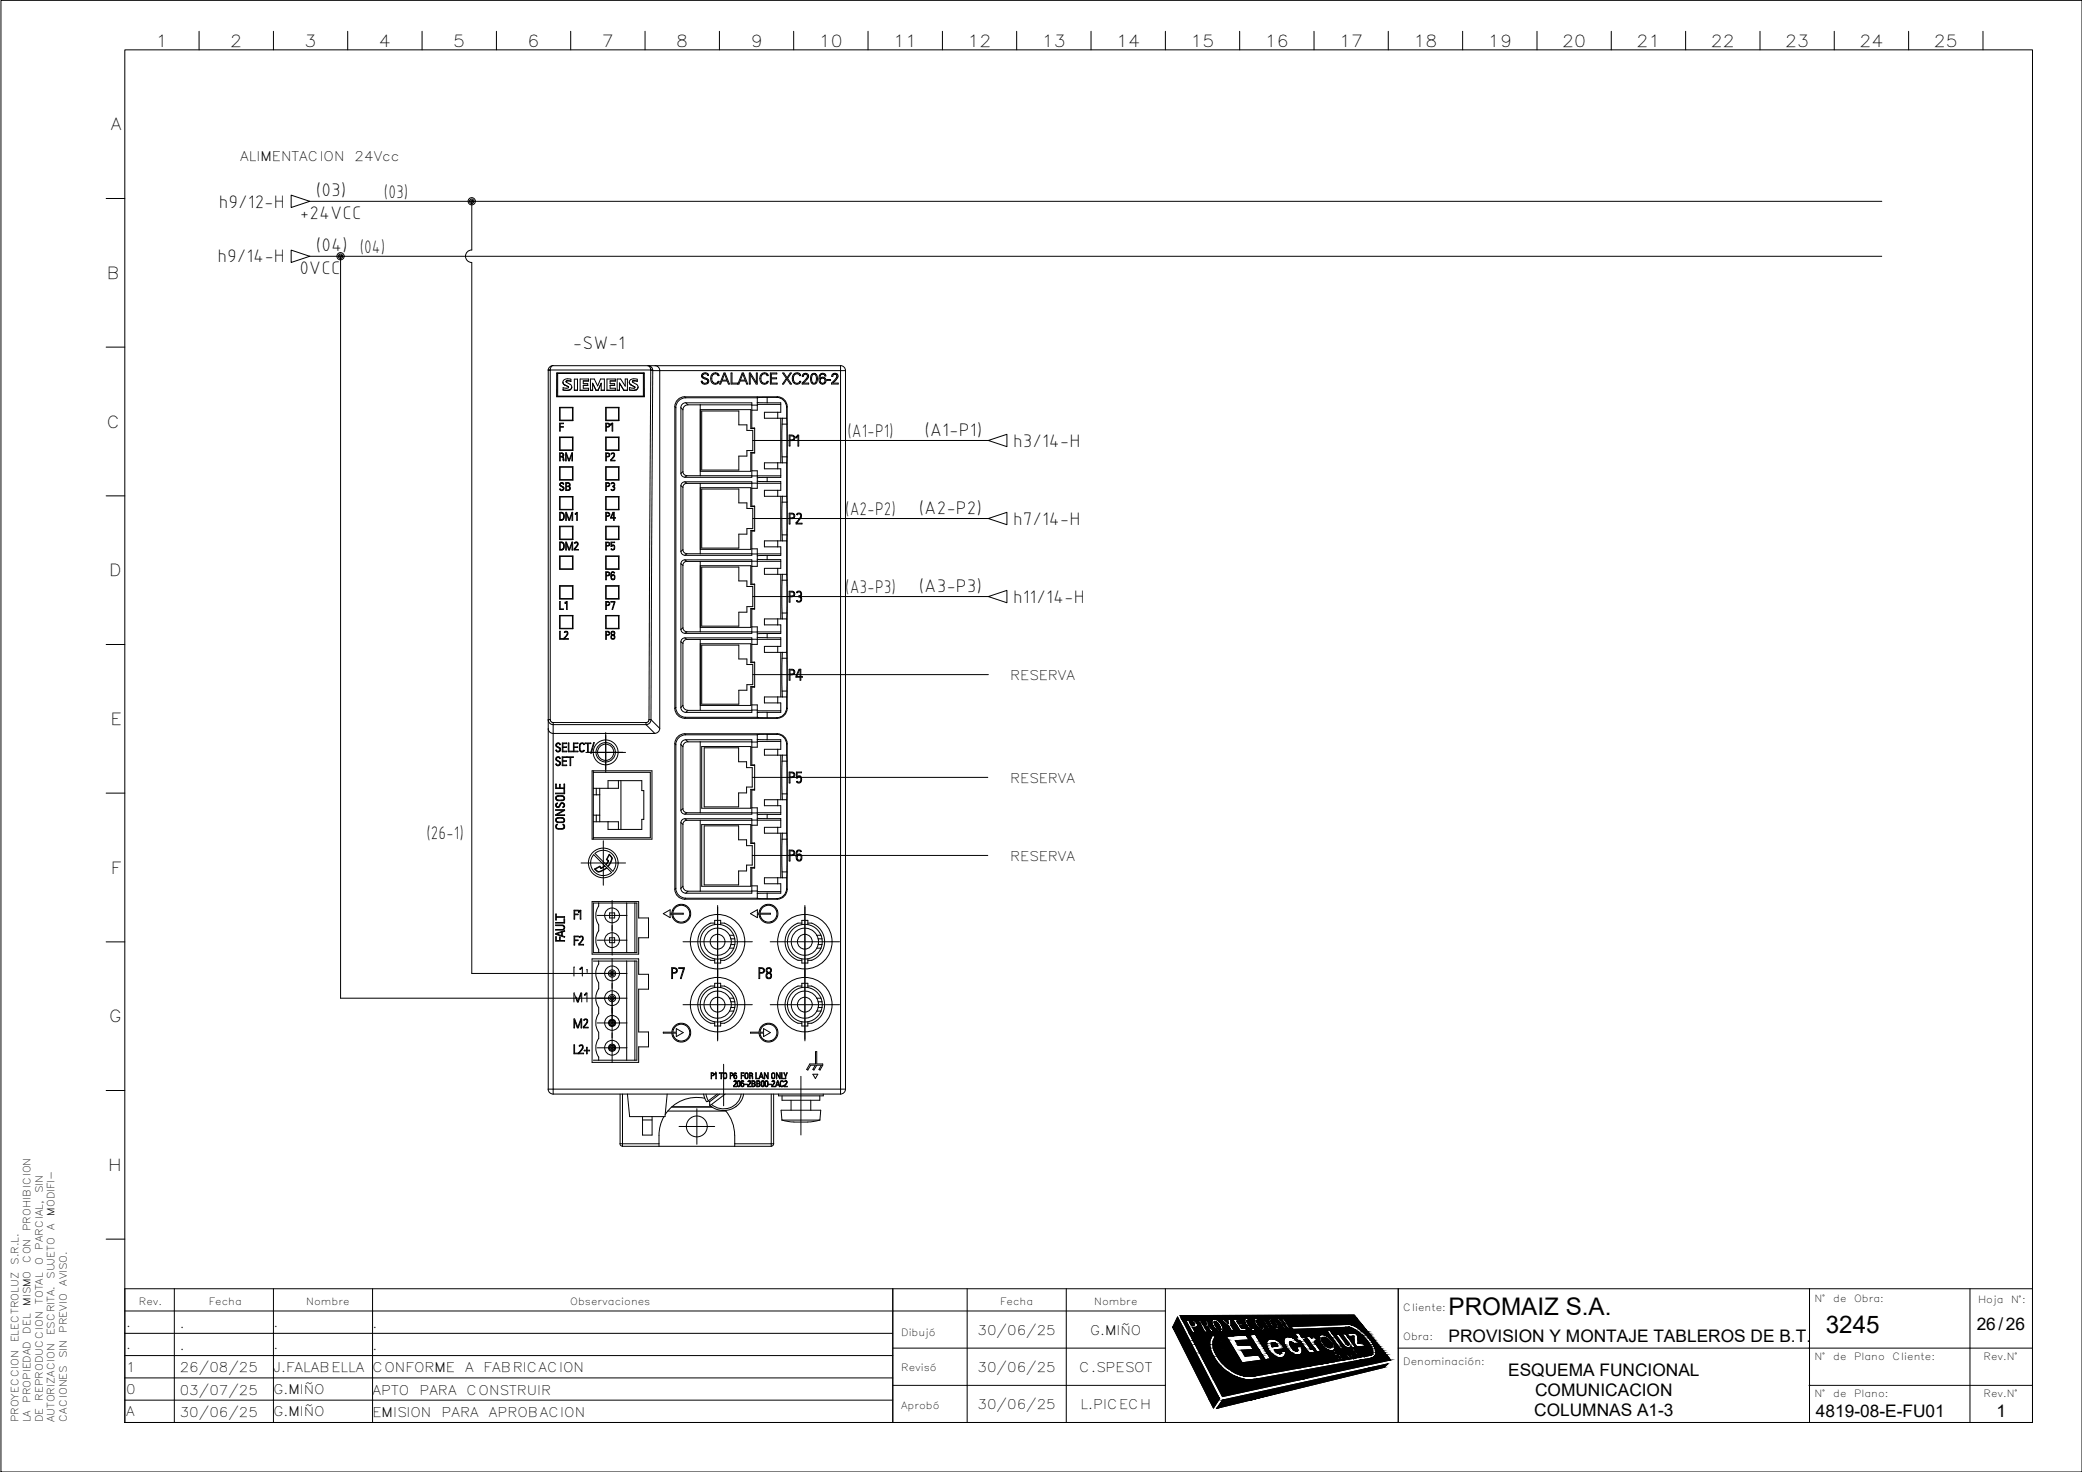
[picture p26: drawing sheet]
<svg xmlns="http://www.w3.org/2000/svg" width="420mm" height="297mm" viewBox="0 0 420 297" stroke-linecap="round" stroke-linejoin="round" font-family="sans-serif">
<defs><g id="words">
<g font-size="4.9">
<text x="292.3" y="265.4">PROMAIZ S.A.</text>
<text x="368.4" y="269">3245</text>
</g>
<g font-size="3.9">
<text x="44.2" y="41.9">h9/12-H</text>
<text x="63.8" y="39.6">(03)</text>
<text x="77.5" y="39.9">(03)</text>
<text x="60.5" y="44.1">+24VCC</text>
<text x="43.9" y="53">h9/14-H</text>
<text x="63.8" y="50.7">(04) (04)</text>
<text x="60.4" y="55.2">0VCC</text>
<text x="115.6" y="70.4">-SW-1</text>
<text x="171" y="88.1">(A1-P1)</text>
<text x="186.5" y="87.9">(A1-P1)</text>
<text x="204.4" y="90.1">h3/14-H</text>
<text x="170.6" y="103.9">(A2-P2)</text>
<text x="185.4" y="103.6">(A2-P2)</text>
<text x="204.4" y="105.9">h7/14-H</text>
<text x="170.6" y="119.6">(A3-P3)</text>
<text x="185.4" y="119.4">(A3-P3)</text>
<text x="204.4" y="121.6">h11/14-H</text>
<text x="86" y="169.2">(26-1)</text>
</g>
<g font-size="3.5">
<text x="398.9" y="268.5">26/26</text>
<text x="292.3" y="270.9">PROVISION Y MONTAJE TABLEROS DE B.T.</text>
<text x="304.4" y="277.7">ESQUEMA FUNCIONAL</text>
<text x="309.8" y="281.7">COMUNICACION</text>
<text x="309.6" y="285.7">COLUMNAS A1-3</text>
<text x="366.5" y="285.9">4819-08-E-FU01</text>
<text x="402.9" y="285.9">1</text>
</g>
<g font-size="3.4">
<text x="31.5" y="9.4">1</text>
<text x="46.5" y="9.4">2</text>
<text x="61.5" y="9.4">3</text>
<text x="76.5" y="9.4">4</text>
<text x="91.5" y="9.4">5</text>
<text x="106.5" y="9.4">6</text>
<text x="121.5" y="9.4">7</text>
<text x="136.5" y="9.4">8</text>
<text x="151.5" y="9.4">9</text>
<text x="165.3" y="9.4">10</text>
<text x="180.3" y="9.4">11</text>
<text x="195.3" y="9.4">12</text>
<text x="210.3" y="9.4">13</text>
<text x="225.3" y="9.4">14</text>
<text x="240.3" y="9.4">15</text>
<text x="255.3" y="9.4">16</text>
<text x="270.3" y="9.4">17</text>
<text x="285.3" y="9.4">18</text>
<text x="300.3" y="9.4">19</text>
<text x="315.3" y="9.4">20</text>
<text x="330.3" y="9.4">21</text>
<text x="345.3" y="9.4">22</text>
<text x="360.3" y="9.4">23</text>
<text x="375.3" y="9.4">24</text>
<text x="390.3" y="9.4">25</text>
<text x="22.4" y="26.3">A</text>
<text x="21.5" y="56.3">B</text>
<text x="21.5" y="86.3">C</text>
<text x="22" y="116.3">D</text>
<text x="22.3" y="146.3">E</text>
<text x="22.4" y="176.3">F</text>
<text x="22" y="206.3">G</text>
<text x="21.8" y="236.3">H</text>
</g>
<g font-size="2.7">
<text x="48.5" y="32.4">ALIMENTACION</text>
<text x="71.6" y="32.4">24Vcc</text>
<text x="203.9" y="137.3">RESERVA</text>
<text x="203.9" y="158">RESERVA</text>
<text x="203.9" y="173.8">RESERVA</text>
<text x="25.5" y="267.8">.</text>
<text x="36.3" y="267.9">.</text>
<text x="55.2" y="267.8">.</text>
<text x="75.2" y="267.9">.</text>
<text x="197.3" y="269.3">30/06/25</text>
<text x="220" y="269.3">G.MIÑO</text>
<text x="25.5" y="272.3">.</text>
<text x="36.3" y="272.4">.</text>
<text x="55.2" y="272.3">.</text>
<text x="75.2" y="272.4">.</text>
<text x="25.5" y="276.8">1</text>
<text x="25.5" y="281.3">0</text>
<text x="36.3" y="276.9">26/08/25</text>
<text x="36.3" y="281.4">03/07/25</text>
<text x="55.2" y="276.8">J.FALABELLA CONFORME</text>
<text x="55.2" y="281.3">G.MIÑO</text>
<text x="75.2" y="281.4">APTO</text>
<text x="84.6" y="281.4">PARA</text>
<text x="93.8" y="276.9">A</text>
<text x="94.2" y="281.4">CONSTRUIR</text>
<text x="97.6" y="276.9">FABRICACION</text>
<text x="197.3" y="276.8">30/06/25</text>
<text x="217.8" y="276.8">C.SPESOT</text>
<text x="25.5" y="285.8">A</text>
<text x="36.3" y="285.9">30/06/25</text>
<text x="55.2" y="285.8">G.MIÑO</text>
<text x="75.2" y="285.9">EMISION</text>
<text x="89.1" y="285.9">PARA</text>
<text x="98.6" y="285.9">APROBACION</text>
<text x="197.3" y="284.3">30/06/25</text>
<text x="218.1" y="284.3">L.PICECH</text>
</g>
<g font-size="2">
<text x="8.6" y="240.7" transform="rotate(-90 8.6 240.7)">SIN</text>
<text x="11" y="245.4" transform="rotate(-90 11 245.4)">MODIFI-</text>
<text x="6.2" y="248.5" transform="rotate(-90 6.2 248.5)">PROHIBICION</text>
<text x="11" y="248.2" transform="rotate(-90 11 248.2)">A</text>
<text x="3.7" y="255.2" transform="rotate(-90 3.7 255.2)">S.R.L.</text>
<text x="6.2" y="254.9" transform="rotate(-90 6.2 254.9)">CON</text>
<text x="8.6" y="255.3" transform="rotate(-90 8.6 255.3)">O</text>
<text x="8.6" y="252.2" transform="rotate(-90 8.6 252.2)">PARCIAL,</text>
<text x="6.2" y="263.5" transform="rotate(-90 6.2 263.5)">MISMO</text>
<text x="8.6" y="263.1" transform="rotate(-90 8.6 263.1)">TOTAL</text>
<text x="11" y="258" transform="rotate(-90 11 258)">SUJETO</text>
<text x="13.5" y="259.5" transform="rotate(-90 13.5 259.5)">AVISO.</text>
<text x="28" y="263.3">Rev.</text>
<text x="42.1" y="263.3">Fecha</text>
<text x="61.8" y="263.3">Nombre</text>
<text x="115.1" y="263.3">Observaciones</text>
<text x="201.8" y="263.3">Fecha</text>
<text x="220.8" y="263.3">Nombre</text>
<text x="366.2" y="262.8">N°</text>
<text x="370" y="262.8">de</text>
<text x="374.1" y="262.8">Obra:</text>
<text x="399.2" y="262.9">Hoja</text>
<text x="405.8" y="262.9">N°:</text>
<text x="6.2" y="269.1" transform="rotate(-90 6.2 269.1)">DEL</text>
<text x="11" y="269.5" transform="rotate(-90 11 269.5)">ESCRITA.</text>
<text x="13.5" y="268.9" transform="rotate(-90 13.5 268.9)">PREVIO</text>
<text x="181.9" y="269.5">Dibujó</text>
<text x="283.2" y="264.5">Cliente:</text>
<text x="3.7" y="270.9" transform="rotate(-90 3.7 270.9)">ELECTROLUZ</text>
<text x="13.5" y="274" transform="rotate(-90 13.5 274)">SIN</text>
<text x="283.2" y="275.4">Denominación:</text>
<text x="283.2" y="270.3">Obra:</text>
<text x="366.2" y="274.5">N°</text>
<text x="370" y="274.5">de</text>
<text x="374.1" y="274.5">Plano</text>
<text x="381.9" y="274.5">Cliente:</text>
<text x="400.3" y="274.5">Rev.N°</text>
<text x="181.9" y="276.6">Revisó</text>
<text x="366.2" y="281.9">N°</text>
<text x="370" y="281.9">de</text>
<text x="374.1" y="281.9">Plano:</text>
<text x="400.3" y="282">Rev.N°</text>
<text x="3.7" y="287" transform="rotate(-90 3.7 287)">PROYECCION</text>
<text x="6.2" y="287" transform="rotate(-90 6.2 287)">LA</text>
<text x="6.2" y="283.1" transform="rotate(-90 6.2 283.1)">PROPIEDAD</text>
<text x="8.6" y="287" transform="rotate(-90 8.6 287)">DE</text>
<text x="8.6" y="282.6" transform="rotate(-90 8.6 282.6)">REPRODUCCION</text>
<text x="11" y="287" transform="rotate(-90 11 287)">AUTORIZACION</text>
<text x="13.5" y="287" transform="rotate(-90 13.5 287)">CACIONES</text>
<text x="181.9" y="284.3">Aprobó</text>
</g>
</g></defs>
<g fill="none" stroke="#000" stroke-width=".2">
<path d="M.2 .1h420v296.9h-420zM25.2 10.1h385v276.9h-385zM40.2 6.3v3.8M55.2 6.3v3.8M70.2 6.3v3.8M85.2 6.3v3.8M100.2 6.3v3.8M115.2 6.3v3.8M130.2 6.3v3.8M145.2 6.3v3.8M160.2 6.3v3.8M175.2 6.3v3.8"/>
<path d="M190.2 6.3v3.8M205.2 6.3v3.8M220.2 6.3v3.8M235.2 6.3v3.8M250.2 6.3v3.8M265.2 6.3v3.8M280.2 6.3v3.8M295.2 6.3v3.8M310.2 6.3v3.8M325.2 6.3v3.8M340.2 6.3v3.8M355.2 6.3v3.8"/>
<path d="M370.2 6.3v3.8M385.2 6.3v3.8M400.2 6.3v3.8M58.8 39.4l3.7 1.2-3.7 1.3zM21.4 40.1h3.8M58.8 50.5l3.7 1.2-3.7 1.3zM62.5 40.6h317.3M62.5 51.7h317.3M68.7 51.7v149.7h57.8M95.2 40.6v9.8a1.26 1.26 0 0 0-1.3 1.3 1.26 1.26 0 0 0 1.3 1.3v143.4h31.3M21.4 70h3.8M110.6 74.8v145"/>
<path d="M111 74.6a.82 .82 0 0 1 .6-.8 .95 .95 0 0 0-1 1M111 74.7l-.4 .1M111 74.6h-.4M111 74.7h.1M111 74.7v70.5M111 74.7h20.3M111.6 73.8h58v147M112.4 75.3v4.8M112.4 75.3h17.6M112.4 75.3h.1M112.5 79.9h17.3M112.5 75.4h17.3v4.6h-17.3z"/>
<path d="M113.6 77.1l.1 .3M113.6 77.1h.1M113.6 78.7h1M113.6 78.2v.5M113.7 77.4l.3 .3M113.7 77.4h.1M114 77.7l.7 .3M114 77.7h.1M114.3 76.9l-.1 .1M114.3 76.9h.1M114.3 77.1l.8 .5M114.6 76.8l-.4 .1 .1 .2"/>
<path d="M114.6 76.8l.6 .1M114.6 76.8h.1M114.7 78v.2l-.2 .1-.9-.1M114.7 78v.1M115 78.6l-.4 .1M115 78.7l-.4 .1M115.1 77.5a.62 .62 0 0 1 .3 .6 .62 .62 0 0 1-.4 .5M115.2 76.9v-.4a1.05 1.05 0 0 0-1.6 .8l.1 .1M115.4 78.1l-.4 .6M115.9 76.5h.6v2.3h-.6zM115.9 78.7h.6M118.6 77.8h-.9v.5h1.1v.4l-1.7 .1v-2.3h1.7v.4h-1.1v.5h.9v.4h-.9"/>
<path d="M120.3 78.7h.4M120.3 78.7v.1M120.7 78.7l.6-1.4v1.4l.7 .1v-2.3h-.8l-.6 1.4-.7-1.4h-.8v2.2h.5v-1.4l.7 1.5M120.7 78.7v.1M124 77.8h-.9v.5h1.1v.4l-1.7 .1v-2.3h1.7v.4h-1.1v.5h.9v.4h-.9M124.5 76.5h.8l.9 1.4v-1.4h.4v2.3l-.7-.1-.9-1.4v1.5l-.5-.1zM125.9 78.7v.1M127 77.1h.1M127 77.1l.1 .3M127 78.7h1M127.1 77.4l.2 .3M127.1 77.4l.3 .3"/>
<path d="M127.3 76.6l.6-.2 .7 .1v.4l-.6-.1M127.3 76.6l-.3 .3 .1 .5M127.4 77.7l.7 .4M127.7 76.9h.1M127.7 76.9v.2l.7 .5a.6 .6 0 0 1 .4 .5 .6 .6 0 0 1-.4 .5M127.7 76.9l-.1 .1M127.8 78.3l-.8-.1v.5h1M128 76.8h.1M128 76.8l-.3 .1M128.1 78.1v.1M128.1 78.1v.2h-.3M128.4 78.6l-.4 .1"/>
<path d="M128.4 78.7l-.4 .1M128.8 78.1l-.4 .6M128.8 78.1h.1M130 75.3v4.8M130 75.3h.1M131.3 74.6h.4M131.3 74.7l.4 .1M131.3 74.7h.1M131.3 74.7l-.2-.7-.3-.2 .7 .3 .2 .7M131.3 74.7l-.3 70.5M131.7 74.8h38.9M131.7 74.8l-.3 70.5"/>
<path d="M132.2 73.8l.6 .2 .3 .6v72.4M141.7 75.4l.6-.2 .6 .3 .1 .3h-.2l-.2-.3-.4-.1-.4 .3 .1 .4 1.1 .5v.5l-.2 .3-.7 .1-.5-.3-.1-.3h.2l.2 .3 .3 .2 .5-.2 .1-.2-.1-.3-1.1-.6zM143.7 75.5l.7-.3 .6 .3 .1 .3h-.2l-.3-.4-.5 .1-.3 .2-.2 .4 .2 1 .7 .3 .4-.5h.2l-.3 .5-.7 .1-.5-.4-.2-1zM146.1 75.3h.2l.9 2.2h-.2l-.3-.6h-1l-.3 .6h-.2zM146.2 75.5l.5 1.2h-1zM147.5 75.3h.2v2h1.1v.2h-1.3zM149.8 75.3h.2l.9 2.2h-.2l-.2-.6h-1.1l-.3 .6h-.2zM149.9 75.5l.5 1.2h-1zM151.2 75.3h.2l1.2 1.9v-1.9h.2v2.2h-.2l-1.2-1.9v1.9h-.2zM153.7 75.4l.6-.2 .6 .3 .1 .3h-.2l-.3-.4-.6 .1-.2 .3-.2 .5 .2 .7 .3 .3h.5l.3-.4h.2l-.3 .5-.7 .1-.5-.4-.2-.9zM155.5 75.3h1.3v.2h-1.1v.7h1v.2h-1v.9h1.1v.2h-1.3zM157.9 75.3h.3l.6 .9 .7-.9h.2l-.8 1.1 .8 1.1h-.2l-.7-1-.7 1h-.2l.8-1.1z"/>
<path d="M160.2 75.5l.7-.3 .6 .3 .1 .3h-.2l-.4-.4-.6 .1-.3 .7 .1 .7 .3 .4 .5 .1 .4-.5h.2l-.4 .5-.7 .1-.4-.4-.2-.9zM162.1 75.5l.6-.2 .4 .3v.7l-1 1h1.1v.2h-1.3v-.3l1-1.2v-.3l-.3-.2-.3 .1-.2 .4h-.2zM163.9 75.5l.6-.1 .4 .5v1.1l-.4 .5h-.5l-.4-.5v-.9zM164 75.6h.5l.2 .5v.9l-.4 .4-.3-.1-.2-.4v-.8zM165.5 75.5l.7-.2 .4 .4 .1 .2h-.2l-.2-.3-.4-.1-.3 .2-.1 .3v.5l.4-.4 .4 .1 .3 .2 .1 .7-.4 .4h-.5l-.4-.4-.1-.9zM166.9 76.6h.7v.2h-.7zM168 75.6l.6-.3 .4 .3 .1 .6-1 1.1h1v.2h-1.3v-.2l1.1-1.3-.1-.3-.2-.2-.4 .1-.1 .4h-.3zM169.6 73.8a1.01 1.01 0 0 1 1 1M170.6 74.8v145M112.4 80.1h17.6M112.9 82.2h2.7v2.7h-2.7zM112.9 88.2h2.7v2.7h-2.7z"/>
<path d="M112.9 94.2h2.7v2.7h-2.7zM112.9 91.4h.5l.3 .2v.4l-.1 .1 .1 .3 .1 .5-.1 .1-.1-.7-.5-.1v.8h-.2zM112.9 85.4h.8v.1h-.6v.6h.6v.1h-.6v.8h-.2zM113 82.3h2.5v2.5h-2.5zM113 88.3h2.5v2.5h-2.5zM113 94.3h2.5v2.5h-2.5zM113.1 91.5l.5 .1v.4l-.5 .1zM113.1 97.5l.4-.1 .3 .3-.5-.2-.2 .2 .1 .3 .6 .4v.3l-.3 .3h-.4l-.2-.3 .5 .2 .3-.3v-.2l-.7-.4zM114.2 91.4h.1l.6 1.5 .5-1.5h.1v1.6h-.1v-1.4l-.5 1.4h-.1l-.5-1.4v1.4h-.1zM114.2 97.4h.5l.3 .3-.1 .4 .2 .5-.3 .4h-.6zM114.3 97.5l.5 .1 .1 .4-.6 .1zM114.3 98.2h.6v.5l-.6 .2z"/>
<path d="M122.2 97.4h.6l.3 .3-.2 .4-.5 .1v.8h-.2zM122.2 85.4h.6l.3 .3-.2 .5h-.5v.8h-.2zM122.2 91.4h.6l.3 .3-.2 .4-.5 .1v.8h-.2zM122.2 82.2h2.7v2.7h-2.7zM122.2 88.2h2.7v2.7h-2.7zM122.2 94.2h2.7v2.7h-2.7zM122.3 82.3h2.5v2.5h-2.5zM122.3 88.3h2.5v2.5h-2.5zM122.3 94.3h2.5v2.5h-2.5zM122.4 97.5h.4l.1 .5-.5 .1zM122.4 85.5h.4l.1 .5-.5 .1zM122.4 91.5l.5 .1v.4l-.5 .1z"/>
<path d="M123.2 85.7h.1M123.2 85.7l.1 .1M123.3 85.8h.1M123.3 92.8h.1M123.4 91.5l.4-.1 .2 .2v.5l-.6 .8h.7v.1h-.8v-.2l.6-1-.1-.3-.4 .1zM123.4 97.5l.4-.1 .3 .3v.2l-.3 .3 .2 .1 .1 .3-.3 .4h-.3l-.2-.2 .5 .1 .1-.1 .1-.4-.3-.3 .2-.1 .1-.3-.2-.2-.4 .1zM123.5 85.4l-.3 .3M123.5 85.4h.1M123.5 85.4h.2v1.6h-.2v-1.5l-.2 .3M136.2 82.1l.2 .2v60.5l-.2 .2zM137.4 95.5a.79 .79 0 0 0 .8 .8M137.4 98v13.3"/>
<path d="M137.4 98l.4 .3M137.8 82.7l-.4-.4v13.2M137.8 82.7v12.5M137.8 98.3v12.6M137.8 95.2l-.4 .3M137.8 95.2a.79 .79 0 0 0 .8 .8M138.2 80.1h18.7M138.2 80.1l.2 .2M138.2 80.1a2 2 0 0 0-2 2M138.2 97.2a.79 .79 0 0 0-.8 .8M138.4 80.3a2 2 0 0 0-2 2M138.4 80.3h14.4"/>
<path d="M138.4 81.3a1.01 1.01 0 0 0-1 1M138.4 81.3h13.3v5.1h.6v5h-.6v4.9h-13.5l.4-.3h13.1M138.4 81.3l.4 .4M138.6 97.5a.79 .79 0 0 0-.8 .8M138.8 81.7a1.01 1.01 0 0 0-1 1M138.8 81.7h12.9M141.3 81.7v14.3M141.3 97.5v14.2M141.3 82.7h10.2v3.8h.8M141.3 98.4h10.2v3.8h.8M141.6 82.9h7.5v2.8h1.6v1.2h1.2v4h-1.2v1.1h-1.6v2.9h-7.5zM141.6 98.7h7.5v2.8h1.6v1.1h1.2v4.1h-1.2v1.1h-1.6v2.8h-7.5z"/>
<path d="M151.7 95h1.1v3.5h-1.1M151.7 81.8h1.1M151.7 96h1.1M151.9 88.9h47.6M152.3 91.3h-.8v3.8h-10.2M152.8 81.2l2 .1M152.8 97.1l2 .1M152.8 80.3h.1M152.8 80.3v2.5h-1.1M152.8 96h4.8M152.8 81.6h4.8M154.8 80.2l-2 .1"/>
<path d="M154.8 96.3l-2 .1M156.7 80.2a2 2 0 0 1 2 2M156.8 80.2h-2v1.1h2.8v1.9h-3.3v1.2h4.5M156.9 80.1a2 2 0 0 1 2 2M156.9 80.1l-.1 .1M157 83.2v1.2M157 93.4v1.2M157 98.9v1.2M157.6 97.5h-19l-.4-.3h13.5v4.9h.6v5.1h-.6v4.9h-13.5l.4-.4h13.1M157.6 84.4v9M157.8 85.6v6.6M157.9 93.4l-.1-1.2h1v1.2"/>
<path d="M157.9 84.4l-.1 1.2h1v-1.2M158.8 93.4h-4.5v1.2h3.3v1.7h-2.8v.9h2.8v1.7h-3.3v1.2h4.5M158.8 84.4l.1-2.3v60.9l-.1-2.4M158.8 93.4v6.7M158.8 85.6v6.6M159.3 87.8h.8l.3 .5-.2 .5-.8 .1v1.1h-.1zM159.4 88h.7l.1 .3-.1 .3-.7 .2zM160.6 88.2h.1M161 87.8h.2v2.2h-.2v-2l-.3 .4-.1-.2zM199.5 88.9l3.7-1.3v2.5zM21.4 100.1h3.8M112.9 100.2h2.7v2.7h-2.7z"/>
<path d="M112.9 106.2h2.7v2.7h-2.7zM112.9 112.2h2.7v2.7h-2.7zM112.9 118.2h2.7v2.7h-2.7zM112.9 103.4h.6l.3 .3v.8l-.2 .4-.7 .1zM112.9 109.4h.6l.3 .3 .1 .7-.4 .5-.6 .1zM113 100.3h2.5v2.5h-2.5zM113 106.3h2.5v2.5h-2.5zM113 112.3h2.5v2.5h-2.5zM113 118.3h2.5v2.5h-2.5zM113.1 103.5h.4l.2 .2v.7l-.2 .4-.4 .1zM113.1 109.5h.4l.2 .3v.7l-.3 .4h-.3zM114.2 109.4h.1l.6 1.5 .5-1.5h.2v1.6h-.2v-1.4l-.4 1.4h-.2l-.5-1.4v1.4h-.1z"/>
<path d="M114.2 103.4h.1l.6 1.5 .5-1.5h.2v1.6h-.2v-1.4l-.4 1.4h-.2l-.5-1.4v1.4h-.1zM115.9 110.8h.1M116 109.5l.4-.1 .2 .3v.4l-.6 .8h.7v.1h-.8l.6-1.2-.1-.3-.4 .1zM116.1 103.7l.4-.3v1.6h-.1v-1.5l-.2 .3M116.1 103.7h.1M116.1 103.7v.1M116.1 103.8h.1M122.2 109.4h.6l.3 .3-.2 .4-.5 .1v.8h-.2zM122.2 103.4h.6l.3 .3-.2 .4-.5 .1v.8h-.2zM122.2 115.4h.6l.3 .3-.2 .4-.5 .1v.8h-.2zM122.2 100.2h2.7v2.7h-2.7zM122.2 106.2h2.7v2.7h-2.7z"/>
<path d="M122.2 112.2h2.7v2.7h-2.7zM122.2 118.2h2.7v2.7h-2.7zM122.3 100.3h2.5v2.5h-2.5zM122.3 106.3h2.5v2.5h-2.5zM122.3 112.3h2.5v2.5h-2.5zM122.3 118.3h2.5v2.5h-2.5zM122.4 109.5h.4l.1 .5-.5 .1zM122.4 103.5l.4 .1 .1 .4-.5 .1zM122.4 115.5l.4 .1 .1 .4-.5 .1zM123.3 109.4h.7v.1h-.6v.6l.4-.2 .3 .4v.4l-.3 .3h-.3l-.2-.2 .5 .1 .2-.6-.2-.2-.5 .2zM123.3 104.4h.1M123.4 115.5l.3-.1 .3 .2-.4-.1-.2 .3v.4l.2-.2 .4 .1 .1 .6-.2 .3h-.3l-.3-.3z"/>
<path d="M123.7 103.4h.3v1h.2v.2h-.2v.4h-.2v-.4h-.6zM123.8 103.5v.9h-.5zM137.4 111.2a.79 .79 0 0 0 .8 .8M137.4 113.8v13.2M137.4 113.8l.4 .3M137.8 114.1v12.6l-.4 .3M137.8 110.9l-.4 .4M137.8 110.9a.79 .79 0 0 0 .8 .8M138.2 113a.79 .79 0 0 0-.8 .8M138.6 113.3a.79 .79 0 0 0-.8 .8M141.3 113.3v14.2M141.3 114.2h10.2v3.8h.8"/>
<path d="M141.6 114.4h7.5v2.8h1.6v1.1h1.2v4.1h-1.2v1.1h-1.6v2.9h-7.5zM151.7 110.8h1.1v3.5h-1.1M151.7 113.3h-13.1l-.4-.3h13.5v4.9h.6v5h-.6v4.9h-13.5l.4-.3h13.1M151.7 111.8h1.1M151.7 113.2l5.9 .1M151.9 104.6h47.6M152.3 107h-.8v3.9h-10.2M152.8 112.9h2M152.8 111.8h4.8M154.8 112.1l-2 .1M157 109.1v1.2M157 114.7v1.2"/>
<path d="M157.6 100.1v9M157.6 115.9v9M157.8 117.1v6.6M157.8 101.3v6.6M157.9 115.9l-.1 1.2h1v-1.2M157.9 109.1l-.1-1.2h1v1.2M157.9 100.1l-.1 1.2h1v-1.2M158.8 109.1h-4.5v1.2h3.3v1.8h-2.8v.8h2.8v1.8h-3.3v1.2h4.5M158.8 109.1v6.8M158.8 117.1v6.6M158.8 101.3v6.6M159.3 119.3h.8l.3 .5-.3 .5-.7 .1v1.1h-.1z"/>
<path d="M159.3 103.6h.8l.3 .5-.2 .4-.8 .2v1h-.1zM159.4 119.5l.7 .1 .1 .2-.1 .3-.7 .2zM159.4 103.7l.7 .1 .1 .2-.1 .4-.7 .1zM160.8 119.4l.6-.1 .4 .4v.4l-.3 .3 .3 .2v.4l-.4 .5h-.4l-.3-.3 .6 .2 .3-.2v-.5l-.4-.3v-.1l.4-.2v-.4l-.3-.3-.4 .2h-.2zM160.8 103.7l.3-.2 .4 .1 .2 .6-.9 1.4h1v.1h-1.1v-.2l.9-1.4-.1-.4h-.4l-.2 .2-.2-.1zM199.5 104.6l3.7-1.2v2.5zM21.4 130.1h3.8M112.9 124.2h2.7v2.7h-2.7zM112.9 121.4h.2v1.5h.6v.1h-.8zM112.9 127.4h.2v1.5h.6v.1h-.8zM113 124.3h2.5v2.5h-2.5zM113.9 127.5l.5-.1 .2 .4-.7 1 .8 .1v.1h-.9v-.2l.7-.9-.1-.4h-.3l-.1 .1z"/>
<path d="M113.9 128.8v.1M114 121.7l.4-.3v1.6h-.1v-1.5l-.2 .3M114 121.7l.1 .1M114 121.7h.1M114.1 121.8h.1M122.2 127.4h.6l.3 .3-.2 .4-.5 .1v.8h-.2zM122.2 121.4h.6l.3 .3-.2 .4-.5 .1v.8h-.2zM122.2 124.2h2.7v2.7h-2.7zM122.3 124.3h2.5v2.5h-2.5zM122.4 127.5l.5 .1-.1 .4-.4 .1zM122.4 121.5h.4l.2 .3-.1 .2-.5 .1zM123.3 121.4h.8l-.5 1.6-.1-.1 .5-1.4h-.7z"/>
<path d="M123.4 127.5l.3-.1 .4 .2v.3l-.3 .3 .2 .1 .1 .4-.2 .3h-.4l-.2-.2v-.4l.2-.2-.2-.3zM137.4 127a.79 .79 0 0 0 .8 .8M137.4 129.5v13.3l.4-.5M137.4 129.5l.4 .3M137.8 129.8v12.5M137.8 126.7a.79 .79 0 0 0 .8 .8M138.2 128.7a.79 .79 0 0 0-.8 .8M138.6 129a.79 .79 0 0 0-.8 .8M141.3 129v14.3M141.3 129.9h10.2v3.8h.8M141.6 130.2h7.5v2.8h1.6v1.1h1.2v4.1h-1.2v1.1h-1.6v2.8h-7.5zM151.7 126.5h1.1v3.5h-1.1"/>
<path d="M151.7 129h-13.1l-.4-.3h13.5v4.9h.6v5.1h-.6v5h-13.3M151.7 129h5.9M151.7 127.5h1.1M151.9 120.4h47.6M151.9 136.1h47.6M152.3 122.8h-.8v3.8h-10.2M152.3 138.5h-.8v3.9h-10.2M152.8 128.6l2 .1M152.8 127.5h4.8M154.8 127.8l-2 .1M157 124.9v1.2M157 130.4v1.2"/>
<path d="M157.6 131.6v9M157.8 132.8v6.6M157.9 131.6l-.1 1.2h1v-1.2M157.9 124.9l-.1-1.2h1v1.2M158.8 124.9h-4.5v1.2h3.3v1.7h-2.8v.9h2.8v1.7h-3.3v1.2h4.5M158.8 124.9v6.7M158.8 132.8v6.6M159.3 135.1h.8l.3 .5-.3 .5-.7 .1v1.1h-.1zM159.4 135.2l.7 .1 .1 .2-.1 .4-.7 .1zM161.2 135.1h.4v1.4h.3v.2h-.3v.6h-.1v-.6h-.9zM161.3 135.2h.2v1.3h-.7zM199.5 120.4l3.7-1.3v2.5z"/>
<path d="M110.6 145.2l.3 .7 .6 .3h18.9M111 145.2h-.4M111 145.2l.2 .5 .4 .1M111.6 145.8v75h58M111.6 145.8h18.8M112.1 158.2h.2v.8h.6v-.7h.2v.7h.7v-.8h.1v.9h-1.8zM112.2 150.1l.6-.2 .3 .3-.1 .1-.2-.2-.2-.1-.3 .3 .1 .3 .7 .5v.4l-.3 .2h-.4l-.2-.3 .1-.1 .1 .2 .3 .1 .3-.3-.1-.3-.7-.4zM112.2 152.9l.6-.2 .3 .3-.2 .1-.1-.2-.2-.1-.3 .3 .1 .3 .7 .5v.3l-.4 .3h-.3l-.2-.3 .1-.1 .1 .3h.3l.3-.3-.1-.3-.7-.5zM113.5 152.7h.9v.2h-.8v.6h.7v.1h-.7v.8h.8v.1h-.9zM113.5 149.9h.9v.2h-.8v.6h.7v.1h-.7v.8h.8v.1h-.9zM114.5 152.7h1.2v.2h-.5v1.6h-.2v-1.6h-.5zM114.7 149.9h.1v1.7h.7v.1h-.8z"/>
<path d="M115.7 149.9h.9v.2h-.8v.6h.8v.1h-.8v.8h.8v.1h-.9zM117 150.1l.6-.2 .3 .3-.6-.1-.2 .3v1.1l.5 .1 .3-.2-.2 .3h-.5l-.2-.3zM118.1 149.9h1.1v.2h-.5v1.6h-.1v-1.6h-.5zM118.2 151.8h8M118.8 151.8h6.9M119.5 155.5h12.1v13.8h-12.1zM119.7 155.9h11.5v13.1h-11.5M119.7 155.5v13.8M119.8 149.8l.1 .1-.6 2.1-.1-.1zM120.3 159.1v1.3M121 159.1v6.7M122.2 147.8v8"/>
<path d="M122.7 159.1v-1.6h6.8v2h.4v5.8h-.4v2.1h-6.8v-1.6M124.8 157.5v1.6h-5.1M125.3 157.5v9.9M130.4 146.2l1.7 1.8h-20.5l-.7-.3-.3-.6M130.4 145.8v.4M131.4 145.2h-.4l-.3 .5-.3 .1M131.4 145.2l-.4 .8-.6 .2M131.4 145.2l1.7 1.8M133.1 147a1.01 1.01 0 0 1-1 1M136.2 142.9a2 2 0 0 0 2 2M136.2 150.1l.2 .2v28.9l-.2 .3zM136.4 142.7a2 2 0 0 0 2 2"/>
<path d="M137.4 142.7a1.01 1.01 0 0 0 1 1M137.8 142.3a1.01 1.01 0 0 0 1 1M137.8 150.7l-.4-.4v13.2M137.8 150.7v12.5M138.2 145h18.7M138.2 148.1l.2 .2M138.2 148.1h18.7M138.2 148.1a2 2 0 0 0-2 2M138.4 148.3a2 2 0 0 0-2 2M138.4 148.3h14.4v2.5h-1.1M138.4 144.7h14.4M138.4 144.7l-.2 .3"/>
<path d="M138.4 149.3a1.01 1.01 0 0 0-1 1M138.4 149.3h13.3v5.1h.6v5h-.6v4.9h-13.5l.4-.3h13.1M138.4 149.3l.4 .4M138.8 149.7a1.01 1.01 0 0 0-1 1M138.8 143.3h12.9M138.8 143.3l-.4 .4M138.8 149.7h12.9M141.3 149.7v14.3M142.1 150.9h7v2.8h1.6v1.2h1.1v3.9h-1.1v1.2h-1.6v2.8h-7zM151.7 142.2h1.1v2.6M151.7 143.3h1.1M151.7 149.7h1.1"/>
<path d="M151.8 156.9h47.5M152.3 154.5h-.8v-3.8h-9.9v12.4h9.9v-3.8h.8M152.8 144.8h2M152.8 149.2l2 .1M152.8 143.4h4.8M152.8 149.6h4.8M154.8 148.2h-2M154.8 143.7l-2 .1M156.7 148.2a2 2 0 0 1 2 2M156.8 148.2h-2v1.1h2.8v1.9h-3.3v1.2h4.5M156.8 144.8l.1 .2M156.9 148.1a2 2 0 0 1 2 2"/>
<path d="M156.9 148.1l-.1 .1M157 140.6v1.2M157 151.2v1.2M157.6 152.4v9M157.8 153.6v6.6M157.9 140.6l-.1-1.1h1v1.1M157.9 152.4l-.1 1.2h1v-1.2M158.7 142.8a2 2 0 0 1-2 2M158.8 140.6h-4.5v1.2h3.3v1.9h-2.8v1.1h2M158.8 152.4l.1-2.3v29.4M158.8 153.6v6.6M158.9 142.9a2 2 0 0 1-2 2"/>
<path d="M159.3 155.8h.7l.4 .5-.2 .5-.8 .1v1.1h-.1zM159.4 155.9l.7 .1 .1 .6-.3 .1-.5 .1zM160.7 155.8h1v.1h-.8v.9l.5-.2 .4 .4-.1 .7-.3 .3h-.4l-.3-.2 .2-.1 .2 .1h.3l.2-.7-.2-.4-.7 .3zM21.4 160h3.8M112.1 160h1.7v-.7h.1v.9h-1.8zM112.1 163.4h1.8v.1l-1.5 .9h1.5v.2h-1.8v-.2l1.6-.9h-1.6zM112.2 165.2l.4-.2h1l.3 .2v.5l-.4 .3h-1l-.3-.3zM112.2 166.4l.3-.1-.2 .6 .2 .3 1.2-.1 .1-.5-.2-.3 .3 .2v.5l-.4 .3h-1l-.3-.3zM112.2 162.2l.3-.2-.3 .5 .3 .3h.3l.3-.6 .3-.2 .5 .2v.5l-.3 .2 .2-.5-.4-.3-.6 .8h-.4l-.2-.2zM112.2 160.7l.4-.1h1l.3 .2v.4l-.4 .4h-1l-.3-.3zM112.3 165.2l.3-.1h.9l.3 .2v.3l-.3 .3h-.9l-.3-.3zM112.4 160.8l1.1-.1 .3 .2v.3l-.3 .2h-.9l-.3-.2z"/>
<path d="M117.3 174.1h8.9M119.7 165.8h5.1v1.6M119.7 160.4h1.3M119.7 164.5h1.3M119.8 172.5a2.56 2.56 0 0 0 .1 3.4 2.56 2.56 0 0 0 3.5 .2l-.9-1-.6 .5-1 .4-.3-.1-.4-.3-.2-.2 1.1-.6 .2 .4 .7-.5-2.2-2.2M120.1 172.2a2.56 2.56 0 0 1 3.4 .1 2.56 2.56 0 0 1 .2 3.5l-1-.9 .5-.7 .4-.9-.4-.7-.3-.2-.5 1.1 .3 .3-.4 .6-2.2-2.2M120.1 175.4l.9-.5 .2 .3h.2l.7-.5 .3 .4-.8 .5-.7 .3zM120.3 164.5v1.3M121.8 169.7v8.9M123 172.5l.5 .8-.8 1.5-.4-.3 .5-.7v-.1l-.3-.3zM136.2 179.4a2 2 0 0 0 2 2M136.4 179.2a2 2 0 0 0 2 2"/>
<path d="M137.4 179.2a1.01 1.01 0 0 0 1 1M137.4 163.5a.79 .79 0 0 0 .8 .8M137.8 178.8a1.01 1.01 0 0 0 1 1M137.8 166.3l-.4-.3v13.2l.4-.4M137.8 166.3v12.5M137.8 163.2l-.4 .3M137.8 163.2a.79 .79 0 0 0 .8 .8M138.2 165.2a.79 .79 0 0 0-.8 .8M138.6 165.5a.79 .79 0 0 0-.8 .8M138.8 179.8h12.9M138.8 179.8l-.4 .4M141.3 165.5v14.3"/>
<path d="M142.1 166.7h7v2.8h1.6v1.2h1.1v3.9h-1.1v1.2h-1.6v2.8h-7zM151.7 163h1.1v3.5h-1.1M151.7 178.8h1.1v2.5M151.7 165.5h-13.1l-.4-.3h13.5v4.9h.6v5.1h-.6v5h-13.3M151.7 165.5h1.1M151.7 179.8h1.1M151.7 164h1.1M151.8 172.6h47.5M152.3 170.2h-.8v-3.8h-9.9v12.4h9.9v-3.8h.8M152.8 165.1l2 .1M152.8 165.5h4.8M152.8 164h4.8"/>
<path d="M152.8 179.9h4.8M154.8 164.3l-2 .1M157 161.4v1.2M157 166.9v1.2M157 177.1v1.2M157.6 168.1v9M157.8 169.3v6.6M157.9 177.1l-.1-1.2h1v1.2M157.9 168.1l-.1 1.2h1v-1.2M157.9 161.4l-.1-1.2h1v1.2M158.7 179.3a2 2 0 0 1-2 2M158.8 161.4h-4.5v1.2h3.3v1.7h-2.8v.9h2.8v1.7h-3.3v1.2h4.5"/>
<path d="M158.8 177.1h-4.5v1.2h3.3v1.9h-2.8v1.1h2M158.8 161.4v6.7M158.8 177.1l.1 2.4M158.8 169.3v6.6M158.9 179.4a2 2 0 0 1-2 2M159.3 171.5l.7 .1 .4 .5-.3 .5-.7 .1v1h-.1zM159.4 171.7l.7 .1 .1 .2v.3l-.3 .2h-.5zM160.8 171.7l.5-.2 .4 .3-.1 .1-.2-.2h-.3l-.3 .5v.4l.4-.3 .3 .1 .3 .2v.8l-.3 .3h-.5l-.3-.4v-.9zM161 172.6l.4-.1 .2 .2v.6l-.2 .3h-.3l-.2-.2zM161.3 172.3h.1M21.4 190.1h3.8M112.1 188.4l1.8-.6v.1l-.4 .2v.7l.5 .2-.1 .1-1.8-.6z"/>
<path d="M112.1 186.7h1.6l.2 .3v.4l-.3 .3h-1.5v-.1h1.5l.2-.4-.2-.4h-1.5zM112.1 189h.2v.8h.6v-.7h.2v.7h.8v.1h-1.8zM112.1 184.5h.2v.5h1.6v.1h-1.6v.5h-.2zM112.1 186.1h1.7v-.7h.1v.9h-1.8zM112.3 188.5l1-.4v.7zM115.8 183.7h.9v.1h-.7v.7h.6v.1h-.6v.9h-.2zM115.8 188.9h.9v.1h-.7v.7h.6v.1h-.6v.9h-.2zM116 195.2h-.2v1.8M116.8 184h-.1M116.9 189.1l.5-.2 .3 .3-.1 .5-.7 .9h.9v.1h-1v-.2l.8-1.1-.2-.4-.4 .2zM117 183.7h.2v1.8h-.1v-1.7l-.3 .3-.1-.1zM117.3 195.2l-.2 .4 .3-.3"/>
<path d="M117.4 195.2h.1v1.8M117.4 195.2h-.1M118.4 195.7h.1v.5M119.5 193.5h9.4v3.1h2v3h-2v8.6h2v3.1h-2v3.1h-9.4zM119.5 181.9h9.4v3.3h2v4h-2v3.3h-9.4zM119.7 182.2h8.8v10h-8.8zM119.7 193.9h8.8v20h-8.8M120.5 184.7h6M120.5 189.7h6M120.8 182.2v.6a3.3 3.3 0 0 0 0 3.8v1.2a3.3 3.3 0 0 0 0 3.8v.6M120.8 193.9v.6a3.3 3.3 0 0 0 0 3.8v1.2a3.3 3.3 0 0 0 0 3.8v1.2a3.3 3.3 0 0 0 0 3.8v1.2a3.3 3.3 0 0 0 0 3.8v.6M123 184.2h1v1h-1z"/>
<path d="M123 189.2h1v1h-1zM123.5 181.7v11M123.5 193.4v21M126.5 182.2v10M126.5 193.9v20M128.1 182.2v10M128.1 193.9v20M133.9 184.4l1.3-.8v.7h.4l.1-.7 .6-.7 .6-.4h.8l.7 .2 .6 .5 .3 .6 .1 .8-.3 .8-.4 .5-.8 .3-.6 .1-.8-.3-.5-.4-.3-.6-.1-.5h-.4v.7zM135.6 195.3h.8l.3 .5-.3 .5-.7 .1v1.1h-.1zM135.7 195.4l.7 .1 .1 .2v.4l-.8 .1zM136.3 183.1l.5-.3 .8-.1 .6 .1 .5 .4 .4 .6 .1 .7-.2 .6-.4 .5-.4 .4-.8 .1-.7-.2-.5-.4-.4-1h2.1v-.2h-2.1l.1-.6zM137 195.3h1.1l-.6 2.2-.2-.1 .6-2h-.9z"/>
<path d="M137.8 190h14M138.2 181.4h18.7M144.2 199a3.4 3.4 0 0 0-3.1 2.4 4 4 0 0 0 2.3 5.1M144.2 186.3a3.4 3.4 0 0 0-3.1 2.4 4 4 0 0 0 2.3 5.1h.8M144.2 186.6v-.9h1.2v.9M144.2 199.3v-.9h1.2v.9M144.8 182.7v27.3M145.4 199a3.4 3.4 0 0 1 3.2 2.4 4 4 0 0 1-2.4 5.1M145.4 186.3a3.4 3.4 0 0 1 3.2 2.4 4 4 0 0 1-2.4 5.1h-.8M145.4 193.5v.8h-1.2v-.8M147.3 191.3h.8M147.3 188.7h.8"/>
<path d="M147.5 189.5a2.74 2.74 0 0 0-4.2-1.7 2.74 2.74 0 0 0 0 4.5 2.74 2.74 0 0 0 4.2-1.7M148.1 188.7a3.5 3.5 0 0 0-5.4-1.5 3.5 3.5 0 0 0 0 5.6 3.5 3.5 0 0 0 5.4-1.5M148.1 188.7l.2 .8M148.3 190.6l-.2 .7M148.3 189.4v1.2M148.3 189.4h-.8v1.2h.8M151.4 184.4l1.4-.8v.7h.4l.4-1.2 .5-.4 .8-.2h.7l.7 .4 .5 .6 .2 .8-.1 .8-.4 .5-.4 .4-.8 .3-.9-.1-.6-.4-.5-.7-.1-.6h-.4v.7zM152.8 181.3h2M152.8 181.3h-14.4l-.2 .1M153.2 195.3l.8 .1 .3 .3-.2 .6-.8 .1v1.1h-.1zM153.3 195.4l.7 .1 .1 .6-.3 .1h-.5zM153.9 183.2l.6-.4 .5-.1h.5l.7 .4 .4 .5 .2 .6-.1 .7-.3 .5-.4 .5-.8 .2-.7-.1-.5-.3-.4-.5-.2-.7h2.1v-.2h-2.1l.1-.6z"/>
<path d="M154.7 195.5l.6-.2 .4 .3v.4l-.3 .3 .3 .3v.4l-.3 .5h-.5l-.3-.3v-.6l.3-.3-.3-.3zM154.8 180.2l-2 .1M155.4 190h14M156.8 181.3l.1 .1M161.8 199a3.4 3.4 0 0 0-3.1 2.4 4 4 0 0 0 2.3 5.1M161.8 186.3a3.4 3.4 0 0 0-3.1 2.4 4 4 0 0 0 2.3 5.1h.8M161.8 186.6v-.9h1.2v.9M161.8 199.3v-.9h1.2v.9M162.4 182.7v27.3M163 199a3.4 3.4 0 0 1 3.2 2.4 4 4 0 0 1-2.4 5.1M163 186.3a3.4 3.4 0 0 1 3.2 2.4 4 4 0 0 1-2.4 5.1h-.8M163 193.5v.8h-1.2v-.8"/>
<path d="M164.8 188.7l.3 .8M164.8 188.7a2.74 2.74 0 0 0-4.1-.8 2.74 2.74 0 0 0 0 4.2 2.74 2.74 0 0 0 4.1-.8M164.8 191.3h.9M164.8 188.7h.9M165.1 190.6l-.3 .7M165.1 189.4v1.2M165.1 190.6h.8M165.1 189.4h.8M165.7 188.7l.2 .8M165.7 188.7a3.5 3.5 0 0 0-5.4-1.5 3.5 3.5 0 0 0 0 5.6 3.5 3.5 0 0 0 5.4-1.5M165.9 190.6l-.2 .7M165.9 189.4v1.2"/>
<path d="M110.6 219.8a1.01 1.01 0 0 0 1 1M110.6 219.8h60M115.8 205.6h.2l.6 1.7 .6-1.7h.2v1.8h-.1v-1.5l-.6 1.5h-.2l-.5-1.5v1.5h-.2zM115.8 210.8h.2v1.7h.7v.1h-.9zM116 200.7l.5 1.5h.2l.6-1.5M116 200.4h-.2v1.8M116.3 201.2l.3 .9 .6-1.7h.2v1.8M116.8 212.4h.1M116.9 211l.4-.2 .4 .3-.1 .5-.7 .9h.9v.1h-1v-.2l.8-1-.1-.4h-.3l-.2 .1zM117.8 205.7l.4-.1 .4 .3-.1 .5-.6 .9h.8v.1h-1v-.2l.8-1-.1-.4-.4-.1-.1 .2zM118 200.8h.1M118.3 200.4l-.3 .3"/>
<path d="M118.3 200.4h.1v1.8M118.3 200.4h.1M118.3 200.6l-.3 .2M118.4 211.3h.1v.6h.5v.2h-.5v.5h-.1v-.5h-.5v-.2h.5zM120.5 211.4h6M120.5 206.4h6M123 205.9h1v1h-1zM123 210.9h1v1h-1zM133.9 208.3h1.7l.2-.9 .5-.5 .7-.4h.7l.8 .3 .5 .5 .3 .5 .1 .8-.3 .8-.4 .5-.7 .3-.7 .1-.8-.3-.4-.4-.4-.4-.1-.7h-1.7zM136.2 207.2l1.1-.5 .7 .1 .7 .4 .4 .5 .1 .8-.2 .6-.4 .5-.5 .4-.7 .1-.6-.1-.6-.5-.4-1h.7v.7l1.4-.8-1.4-.8v.7h-.7l.1-.6zM137.8 202.7h14M143.4 206.5h.8"/>
<path d="M143.5 216.5h.4l.2 .2-.1 .3-.4 .1v.6zM143.6 216.6l.4 .1-.1 .3h-.3zM144.2 216.7h.1M144.2 206.2v.8h1.2v-.8M144.4 216.5l-.2 .2M144.4 216.5h.1v1.2v-1.1l-.2 .1M144.4 216.5h.1M145.2 216.5h.7l-.3 .1v1.1l-.1-1.1zM145.4 206.5h.8M146 214.8v8.3M146.1 216.6l.3-.1 .2 .2 .1 .7-.3 .3-.3-.1-.1-.1zM146.1 216.6h.3l.2 .2v.6l-.2 .2-.3-.1z"/>
<path d="M147.3 201.4h.8M147.3 204h.8M147.3 216.5h.4l.3 .3-.2 .2-.4 .1v.6zM147.4 216.6h.4v.3l-.4 .1zM147.5 202.2a2.74 2.74 0 0 0-4.2-1.7 2.74 2.74 0 0 0 0 4.5 2.74 2.74 0 0 0 4.2-1.7M148.1 201.4a3.5 3.5 0 0 0-5.4-1.5 3.5 3.5 0 0 0 0 5.6 3.5 3.5 0 0 0 5.4-1.5M148.1 201.4l.2 .8M148.1 218.2l.3-.1 .2 .2-.1 .4-.4 .5 .6 .1h-.7l.5-.8v-.3l-.3 .1zM148.1 216.6l.2-.1 .3 .1h-.3l-.2 .2v.3l.3-.2 .3 .2v.4l-.2 .2h-.2l-.2-.2zM148.3 203.3l-.2 .7M148.3 202.1v1.2M148.3 202.1h-.8v1.2h.8"/>
<path d="M148.9 218.2l.3-.1 .2 .2v.8l-.2 .2h-.3l-.1-.3zM148.9 218.2h.3l.1 .1v.7l-.2 .2-.2-.2zM149.6 216.5h.5l-.5 .1v.4h.5l-.5 .1v.6zM149.6 218.2l.3-.1 .2 .1h-.3l-.2 .1v.4l.2-.2 .3 .2v.4l-.2 .2h-.2l-.2-.3zM149.8 218.5h.1M149.9 218.6h-.1M150.2 218.8l.6 .1zM150.4 216.6l.3-.1 .3 .2v.7l-.3 .3-.4-.2zM150.4 216.7l.3-.1 .2 .1v.7l-.2 .2-.3-.2zM150.9 219.1h.1M151.3 216.5l.6 .1-.2 .5 .2 .6-.1-.5-.4-.1-.1 .6zM151.4 216.6h.3l.1 .3-.4 .1z"/>
<path d="M151.4 218.2h-.4v.1l.3-.1 .1 .2-.5 .7M151.4 218.2h.1M151.4 218.2v.4l-.4 .6 .5 .1h-.6v-.2M151.5 208.3h1.7l.2-.7 .4-.7 .8-.4h.7l.7 .2 .5 .5 .4 .5 .1 .8-.2 .7-.5 .6-.5 .3-.9 .2-.8-.3-.4-.4-.4-.5-.1-.6h-1.7zM151.7 218.1h.5l.2 .2-.1 .3 .1 .4-.2 .3h-.5zM151.8 218.7h.5v.4l-.5 .1zM151.8 218.2h.4l.1 .3-.5 .1zM151.8 217.5h.1M152.5 216.5l.1 1.1 .5 .1h-.6zM152.7 218.1h.5l.2 .2-.1 .4 .1 .3-.2 .3h-.5zM152.8 218.7h.4l.1 .4-.5 .1zM152.8 218.2h.4v.4h-.4z"/>
<path d="M153.6 216.5l.5 1.2-.2-.3h-.5l-.2 .3zM153.6 216.6l.2 .7h-.4zM153.7 218.2l.4-.1 .1 .2v.8l-.2 .2-.4-.2zM153.8 218.2l.3 .1 .1 .7-.2 .2-.3-.1zM153.8 207.2l.6-.4 .5-.1 .7 .1 .7 .4 .5 1-.1 .6-.3 .7-.6 .4-.6 .2-.6-.1-.6-.3-.4-.5-.2-.7h.7v.7l1.4-.8-1.4-.8v.7h-.7l.1-.6zM154.2 216.5l.7 1 .1-1v1.2l-.7-1.1-.1 1.1zM154.5 218.2l.3-.1 .2 .3v.7l-.3 .2-.3-.2zM154.5 218.3l.3-.1 .1 .1v.7l-.2 .2-.2-.1zM155.1 218.8l.6 .1zM155.4 202.7h14M155.7 219.1h.1M155.8 216.6l.3-.1 .3 .2v.7l-.3 .3h-.2l-.2-.3z"/>
<path d="M155.8 216.7l.3-.1 .2 .1v.7l-.2 .2-.3-.2zM155.9 218.2l.4-.1v.4l-.5 .7 .6 .1h-.7l.6-.9-.1-.2-.3 .1zM156.7 216.5l.7 1 .1-1v1.2l-.7-1.1-.1 1.1zM156.9 218.1l.5 1.2-.2-.3h-.5l-.2 .3zM156.9 218.2l.3 .7h-.5zM157.6 218.2l.3-.1 .2 .1h-.4l-.2 .1 .1 .8h.5l-.2 .2-.4-.2-.1-.7zM157.7 216.5l.1 1.1 .5 .1h-.6zM158.2 216.5l.3 .6 .4-.6-.3 .7v.5zM158.2 219.1h.1M158.8 218.2l-.3-.1-.2 .1h.3l.2 .2-.6 .7M158.8 218.2h.1M158.8 218.2v.4l-.5 .6 .6 .1h-.7v-.2"/>
<path d="M161 206.5h.8M161.6 217.2v11.8M161.8 206.2v.8h1.2v-.8M163 206.5h.8M164 216.8h1l-.5 .8zM164.6 212.2h.2v2.5h1.2v.3l-.5 .9-.2-.1 .5-.8h-1l-.5 .9-.3-.1 .5-.8h-.9l-.6 .9-.2-.1 .6-1.1h1.2zM164.8 201.4l.3 .8M164.8 201.4a2.74 2.74 0 0 0-4.1-.8 2.74 2.74 0 0 0 0 4.2 2.74 2.74 0 0 0 4.1-.8M164.8 201.4h.9M164.8 204h.9M165.1 203.3l-.3 .7M165.1 202.1v1.2"/>
<path d="M165.1 202.1h.8M165.1 203.3h.8M165.7 201.4l.2 .8M165.7 201.4a3.5 3.5 0 0 0-5.4-1.5 3.5 3.5 0 0 0 0 5.6 3.5 3.5 0 0 0 5.4-1.5M165.9 203.3l-.2 .7M165.9 202.1v1.2M170.6 219.8a1.01 1.01 0 0 1-1 1M21.4 220.1h3.8M125.1 230.8l.1 .2 .4 .3M125.1 230.8h7.9M125.1 220.8v10M125.6 231.3h30"/>
<path d="M125.6 220.8v10.5M126.6 220.8l.5 4.5h7.1l.4-4.5M129.7 225.3v3.8h1.9v-3.8M129.7 226h1.9M134 225.3l-.8 1.8a13 13 0 0 0-.2 4.2M134.7 224.2h11.8M135.5 223.4h8.2M135.6 223.3h8M137 227.3h7.2M140.6 223.7v7.2M142 220.8l.6 1.5 .4-.2M142.2 221.6a7.6 7.6 0 0 0-8 3.3"/>
<path d="M142.5 220.8l.5 1.3M143 222.1l.2 .2M143.5 223.3h.1M144.8 220.8l-1.8 1.3M145.2 220.8l-2 1.5v.7l3.1-2.2M146.4 224.1a7.6 7.6 0 0 1 1.9 5v2.2M148.3 230.8h7.8M148.5 223.3h.1M149.6 220.8a3.6 3.6 0 0 1-6 2.1M150.1 220.8l-.3 .9-.6 .9-.8 .8-1.1 .5-1 .2-1.4-.1-1.1-.5-.6-.5M155.6 220.8v10.5M156.1 220.8v10"/>
<path d="M156.1 230.8l-.2 .4-.3 .1M157.1 220.8v.3h9v-.3M157.6 224h8l-.1 2h-7.7zM157.8 226l1.9 .4h3.3l2.4-.4M157.8 221.1v.9h7.6v-.9M159.6 222v2M163.6 222v2M21.4 250h3.8M25.2 260.1h385v26.9h-385zM25.2 264.5h210M25.2 278.1h155M25.2 273.5h155"/>
<path d="M25.2 269.1h155M35.2 260.1v26.9M55.2 260.1v26.9M75.2 260.1v26.9M180.2 272h55M180.2 279.6h55M180.2 260.1v26.9M195.2 260.1v26.9M215.2 260.1v26.9M235.2 260.1v26.9M237.6 265.8l8.5 16.4-1.2 1.9-8.2-16.3zM238.1 265.5l35.2-.1 7.3 9-33.9 7.4z"/>
<path d="M239.3 266.4h1.4l.7 .4a.6 .6 0 0 1-.1 1h-.7l.6 1.1h-.6zM240.1 266.7h.4a.46 .46 0 0 1 .3 .8h-.3zM241.7 266.4l1.5-.1 .4 .3a.9 .9 0 0 1 .3 .9l.5 .4 .6 .9h-.6l-.7-1h-.6l.6 1-.5 .1zM242.9 266.7l.5 .4M243 266.7h-.6l.5 .7h.3M243.4 267.1v.2l-.2 .1M244.7 266.3a1.79 1.79 0 0 1 2 1.5l.1 .6-.2 .3a1.79 1.79 0 0 1-2-1.6v-.6zM244.8 269.3l.5 .2a3.7 3.7 0 0 0 .4 4.3 8.6 8.6 0 0 0 6.2 4l1.2-.1 23.3-4.2a.72 .72 0 0 0 .7-.4 .72 .72 0 0 0-.2-.8 7.9 7.9 0 0 0-4.7-4.5l-11.4 .5-.3-.6 11.7-.4a8.2 8.2 0 0 1 5.4 5.1 1.22 1.22 0 0 1-.9 1.7l-23.2 4.2a8.4 8.4 0 0 1-8-3.6 5 5 0 0 1-1.2-4.6zM245.1 266.7a1.75 1.75 0 0 1 1.2 1.7 1.75 1.75 0 0 1-1.2-1.7zM246.4 266.3l.6-.1 .9 .8-.1-.8h.5l.1 1.3 .7 1.1h-.6l-.5-.9zM247.5 269.6l3.9-.2 .7 1-2.8 .1 .6 1 2.4-.1 .6 .9-2.4 .2 .8 1.2 2.6-.3 .7 1.1-3.9 .5zM248.7 266.2l1.4-.1 .3 .5h-.8l.3 .5h.7l.3 .4h-.7l.4 .6h.8l.2 .4h-1.3z"/>
<path d="M251.9 277.8h.1M252.2 269.4l1.1-.1 3.2 4.9-1.2 .2zM252.2 266.9l-.5-.4a1.76 1.76 0 0 0 1.1 1.5l-.1-.4h.3M252.6 266.8l-.1-.2a1.12 1.12 0 0 0-1.2-.5 1.94 1.94 0 0 0 1 2.2 .58 .58 0 0 0 .9 0l-.2-.7M252.6 266.8l-.4 .1M254.5 266.8l-.1-.2a1.12 1.12 0 0 0-1.2-.5 1.94 1.94 0 0 0 1.1 2.1 .58 .58 0 0 0 .9 .1l-.2-.8M254.5 266.8h-.3l-.6-.3a1.76 1.76 0 0 0 1.1 1.5v-.4M254.6 266.1h.5l1.4 2.1h-.5zM255 267.5l-.3 .1M256.2 266.1a1.77 1.77 0 0 1 1.7 2.1 1.77 1.77 0 0 1-1.7-2.1zM256.5 266.3a1.7 1.7 0 0 1 1.1 1.6 1.7 1.7 0 0 1-1.1-1.6zM257.1 272.4l.5 .5a.63 .63 0 0 0 1 .1v-.3"/>
<path d="M257.7 266.1h.4l1.2 1.1-.7-1.1h.4l1.3 1.9-.3 .1-1.3-1.1 .8 1.1-.4 .1zM257.9 271.6l-.2-.3a.6 .6 0 0 0-.5-.4 .6 .6 0 0 0-.6 .4l.1 .5M257.9 271.6l-1.2 .2M259.2 272.1a2.77 2.77 0 0 0-3.2-1.8 1.67 1.67 0 0 0 .2 2.4 2.64 2.64 0 0 0 2.6 1.2 1.05 1.05 0 0 0 .6-1.3M259.2 272.1l-2 .3M259.4 272.6l-.8 .1M261.2 271.2a.69 .69 0 0 0-.9-.4 2.03 2.03 0 0 0 1.4 1.9l.2-.3-.2-.6M262.2 271a2.79 2.79 0 0 0-2.5-1.3 1.02 1.02 0 0 0-.5 1.5 2.99 2.99 0 0 0 3.2 2.1 1.2 1.2 0 0 0 .2-1.6l-.9 .1M262.2 271l-1 .2M263.7 272.5a1.26 1.26 0 0 0 1.3 .5M263.8 272.6l-1.5-2.1h-.4l-.4-.6h.4l-.7-.9 .9-.1 .6 .9h.5l.4 .6h-.4l1.2 1.7 .6 .2 .5 .7-.6 .1M264.6 270l-.2-.3h-.8l2.2 3.2 .8-.1-1.3-1.8"/>
<path d="M264.7 270h-.1M264.7 269.9l.1-.3 .3-.1 .7 1.1M265.8 270.5l-.4 .1-.1 .3M266.4 269.5a2.2 2.2 0 0 1 2.6 1.2 1.43 1.43 0 0 1 .2 1.7 2.2 2.2 0 0 1-2.6-1.2 1.43 1.43 0 0 1-.2-1.7zM267.6 268.4l.7-.1 2.8 3.9-.6 .1zM267.7 271.5l.1 .3h.2a.48 .48 0 0 0 .7 0 .48 .48 0 0 0-.1-.8l-.1-.3h-.1l-.1-.3-.2 .1v-.2h-.2v-.1h-.1v-.1l-.4-.2h-.5l-.2 .5 .2 .2-.1 .2 .3 .2v.1l.2 .1-.1 .1h.2v.1l.3 .1M269 272.7l.4-.2 .4 .1 .3 .4-.3 .1-.3-.2-.1 .1 1 .3 .6 .7-.1 .3a.57 .57 0 0 1-.8 0l-.4-.5 .3-.1 .4 .3a.87 .87 0 0 0-.9-.5l-.5-.6zM269.5 269.2h.7l1.4 1.9 .2 .2 .4 .1 .1-.3-1.5-1.9 .7-.1 2 2.8-.6 .1-.3-.4v.3a.74 .74 0 0 1-1.1-.1zM269.5 272.5h.1M271 274.1l.3-.1 .2 .3h-.2zM271.7 272.5l.4 .3-.1 .3h-.3l-.4-.6h.4M271.8 269.1l1.7-.1 .5 .5 .1 1.6 .9-.1 .5 .6-1.6 .3-.6-.8-.1-1.5-.9 .1z"/>
<path d="M272.5 273.1l.8 .9-.4 .1-.7-.7M272.6 273.2l-.2-.1v-.2a.92 .92 0 0 0-1.4-.5v.2l1.2 1.6 .4-.1-.5-.7h.1M272.7 272.1h.4l1.1 1.4 .5-.1 .2 .3-.8 .1zM273.1 273.7l.3-.1 .2 .3-.2 .1zM274.8 273.4h.2l.3 .2-.3 .1zM282.2 272h127.9M282.2 260.1v26.9M365.1 279.6h45M365.2 260.1v26.9M397.6 260.1v26.9M25.2 282.5h155M246.7 282.5l33.4-7.3-.8 .7-33.7 8.3z"/>
<circle cx="68.7" cy="51.7" r=".73"/>
<circle cx="68.7" cy="51.7" r=".46"/>
<circle cx="68.7" cy="51.7" r=".22"/>
<circle cx="95.2" cy="40.6" r=".73"/>
<circle cx="95.2" cy="40.6" r=".46"/>
<circle cx="95.2" cy="40.6" r=".22"/>
<circle cx="166" cy="76.8" r=".51"/>
<circle cx="123.7" cy="116.4" r=".37"/>
<circle cx="123.7" cy="128.5" r=".33"/>
<circle cx="123.7" cy="127.8" r=".28"/>
<circle cx="122.2" cy="151.8" r="1.96"/>
<circle cx="122.2" cy="151.8" r="2.51"/>
<circle cx="122.2" cy="151.8" r="1.64"/>
<circle cx="121.7" cy="174.1" r="3"/>
<circle cx="123.5" cy="189.7" r="1.49"/>
<circle cx="123.5" cy="184.7" r="1.49"/>
<circle cx="123.5" cy="196.4" r="1.49"/>
<circle cx="123.5" cy="196.4" r=".73"/>
<circle cx="123.5" cy="196.4" r=".46"/>
<circle cx="123.5" cy="196.4" r=".22"/>
<circle cx="144.8" cy="190" r="5.5"/>
<circle cx="144.8" cy="190" r="1.49"/>
<circle cx="155.1" cy="196.9" r=".44"/>
<circle cx="155.1" cy="195.8" r=".41"/>
<circle cx="162.4" cy="190" r="5.5"/>
<circle cx="162.4" cy="190" r="1.49"/>
<circle cx="123.5" cy="206.4" r="1.49"/>
<circle cx="123.5" cy="211.4" r="1.49"/>
<circle cx="123.5" cy="201.4" r="1.49"/>
<circle cx="123.5" cy="206.4" r=".73"/>
<circle cx="123.5" cy="201.4" r=".73"/>
<circle cx="123.5" cy="211.4" r=".73"/>
<circle cx="123.5" cy="201.4" r=".46"/>
<circle cx="123.5" cy="211.4" r=".46"/>
<circle cx="123.5" cy="206.4" r=".46"/>
<circle cx="123.5" cy="201.4" r=".22"/>
<circle cx="123.5" cy="211.4" r=".22"/>
<circle cx="123.5" cy="206.4" r=".22"/>
<circle cx="144.8" cy="202.7" r="5.5"/>
<circle cx="144.8" cy="202.7" r="1.49"/>
<circle cx="148.4" cy="217.4" r=".27"/>
<circle cx="149.8" cy="218.9" r=".28"/>
<circle cx="162.4" cy="202.7" r="5.5"/>
<circle cx="162.4" cy="202.7" r="1.49"/>
<circle cx="140.6" cy="227.3" r="2.11"/>
</g>
<g fill="#000" stroke="#000" stroke-width=".2">
<path d="M237.6 265.8l1.1 2h-2zM243.3 266.4h1.3zM244.9 278.4h17.5l-15.7 3.4zM247 266.2l.9 .8zM247 266.2h.8l.1 .8zM249.9 271.5h.2zM249.9 267.1h.6zM250.5 268.1h.9zM251.7 266.5h.1zM252.7 268.1h.1zM253.6 266.5h.1zM254.6 268h.1z"/>
<path d="M254.9 268.5h12.8zM256.5 266.3h.2zM257.5 267.9h.1zM261.5 272.7h.3zM262.1 270.5h.2zM262.7 269.8h.3zM264.8 272.3h.2zM267.2 271.3h1.6zM267.4 271.4h.1zM267.3 270h.1zM267.5 271.5h.2zM267.4 270h.2z"/>
<path d="M267.6 270.1h.2zM267.7 271.7h.1zM267.8 270.2h.1zM267.8 271.8h.2zM267.9 270.3h.2zM268 271.8h.2zM268.2 271.9h.2zM268.1 270.5l.2-.1zM268.4 271.9h.1l-.1 .1zM268.4 271.9v.1zM270.3 274h.1zM271 274h.2z"/>
<path d="M271.7 273.1h.2zM271.7 272.5h.1zM271.9 271.4h.3zM272.2 273.4h.1zM272.9 269.6h.3zM238.1 265.5l35.2-.1 .1 .1zM274.1 271h.9l-.9 .1zM274.1 271v.1zM274.2 273.4h.5zM276.9 275.9l3.2-.7-.8 .7zM244.1 282.5h1.8l-1 1.6zM246.7 282.5h5.7l-6.6 1.6z"/>
<path d="M238.6 266.4h3.1zM238.6 266.4h3.1z"/>
<path d="M236.7 267.8l9.4 14.4-7.4-14.4zM236.7 267.8l9.4 14.4h-2.2z"/>
<path d="M238.6 266.4l2 2.5-1.3-2.5zM238.6 266.4l2 2.5h-.7z"/>
<path d="M240.1 266.7h.5zM240.1 266.7h.5z"/>
<path d="M240.1 266.7l.6 .1zM240.1 266.7l.6 .1z"/>
<path d="M240.1 266.8h.6zM240.1 266.8h.6z"/>
<path d="M240.1 266.8l.7 .1zM240.1 266.8l.7 .1z"/>
<path d="M240.1 266.9l.7 .1zM240.1 266.9l.7 .1z"/>
<path d="M240.5 267.5h.3zM240.5 267.5h.4z"/>
<path d="M240.2 267h.7zM240.2 267h.7z"/>
<path d="M240.2 267l.7 .1zM240.2 267l.7 .1z"/>
<path d="M240.2 267.1h.7zM240.2 267.1h.7z"/>
<path d="M240.3 267.1l.7 .1zM240.3 267.1l.7 .1z"/>
<path d="M240.4 267.4h.5zM240.4 267.4l.5 .1z"/>
<path d="M240.3 267.2h.7zM240.3 267.2h.7z"/>
<path d="M240.3 267.2l.7 .1zM240.3 267.2l.7 .1z"/>
<path d="M240.4 267.3l.6 .1zM240.4 267.3l.6 .1z"/>
<path d="M240.4 267.4h.6zM240.4 267.4h.5z"/>
<path d="M240.7 266.4h1zM240.7 266.4h1z"/>
<path d="M240.7 266.4h1zM240.7 266.4h1z"/>
<path d="M240.8 266.4l1 .1zM240.8 266.4l1 .1z"/>
<path d="M241 266.5h.8zM241 266.5h.8z"/>
<path d="M241.1 266.5l.8 .1zM241.1 266.5l.8 .1z"/>
<path d="M241.2 266.6l.7 .1zM241.2 266.6l.7 .1z"/>
<path d="M241.3 266.7l.7 .1-.1-.1zM241.3 266.7l.7 .1h-.6z"/>
<path d="M241.4 266.8l.6 .1v-.1zM241.4 266.8l.6 .1h-.5z"/>
<path d="M241.5 266.9l.6 .1zM241.5 266.9l.6 .1z"/>
<path d="M241.6 267l.6 .2-.1-.2zM241.6 267l.6 .2h-.6z"/>
<path d="M241.6 267.2l.7 .1zM241.6 267.2l.7 .1z"/>
<path d="M241.7 267.3l.6 .1v-.1zM241.7 267.3l.6 .1h-.6z"/>
<path d="M241.7 267.4l.7 .1zM241.7 267.4l.7 .1h-.7z"/>
<path d="M241.7 267.5l.7 .1v-.1zM241.7 267.5l.7 .1h-.8z"/>
<path d="M241.6 267.6l.9 .1zM241.6 267.6l.9 .1h-1z"/>
<path d="M241.5 267.7l1 .1zM241.4 267.8h1.1z"/>
<path d="M241.4 267.8h1.2zM241.3 267.8h1.3z"/>
<path d="M240.6 267.8l2.6 1.1-.6-1.1zM240.6 267.8l2.6 1.1h-2z"/>
<path d="M238.6 266.3h4.4zM238.6 266.3h4.6z"/>
<path d="M238.6 266.3h4.4zM238.6 266.3l3.1 .1z"/>
<path d="M242.4 266.7h.6zM242.4 266.7h.6z"/>
<path d="M242.4 266.7h.7zM242.4 266.7h.7z"/>
<path d="M242.4 266.7h.7zM242.4 266.7h.7z"/>
<path d="M242.5 266.7h.7zM242.5 266.7h.7z"/>
<path d="M242.5 266.7l.7 .1zM242.5 266.7l.7 .1z"/>
<path d="M242.9 267.4h.3zM242.9 267.4h.3z"/>
<path d="M242.5 266.8l.8 .1zM242.5 266.8l.8 .1z"/>
<path d="M242.5 266.9l.9 .2-.1-.2zM242.5 266.9l.9 .2h-.7z"/>
<path d="M242.8 267.4h.5zM242.8 267.4h.4z"/>
<path d="M242.8 267.4h.5zM242.8 267.4h.5z"/>
<path d="M242.8 267.3h.6zM242.8 267.3l.5 .1z"/>
<path d="M242.8 267.3h.6zM242.8 267.3h.6z"/>
<path d="M242.7 267.1h.7zM242.7 267.1h.7z"/>
<path d="M242.7 267.1l.7 .1zM242.7 267.1l.7 .1z"/>
<path d="M242.8 267.3h.6zM242.8 267.3h.6z"/>
<path d="M242.7 267.2h.7zM242.7 267.2h.7z"/>
<path d="M242.7 267.2h.7zM242.7 267.2h.7z"/>
<path d="M242.8 267.2h.6zM242.8 267.2l.6 .1z"/>
<path d="M243.1 267.8h.5zM243.1 267.8h.5z"/>
<path d="M243.1 267.8h.5zM243.1 267.8h.5z"/>
<path d="M243.1 267.8h.6zM243.1 267.8h.6z"/>
<path d="M243.1 267.8l.7 .1zM243.1 267.8l.7 .1z"/>
<path d="M243.1 267.9h.7zM243.1 267.9h.7z"/>
<path d="M243.2 267.9l1.2 .9-.6-.9zM243.2 267.9l1.2 .9h-.7z"/>
<path d="M244.1 267.6h.8zM244.1 267.6h.8z"/>
<path d="M241.2 271.3l3 .7-.1-.7zM241.2 271.3l3 .7h-2.6z"/>
<path d="M240.8 270.6l3.3 .7 .1-.7zM240.8 270.6l3.3 .7h-2.9z"/>
<path d="M241.6 272l2.8 .5-.2-.5zM241.6 272l2.8 .5h-2.5z"/>
<path d="M240.6 270.1l3.6 .5 .1-.5zM240.6 270.1l3.6 .5h-3.4z"/>
<path d="M241.9 272.5l2.7 .6-.2-.6zM241.9 272.5l2.7 .6h-2.5z"/>
<path d="M243.7 266.7h.8zM243.7 266.7h.8z"/>
<path d="M243.8 266.7l.8 .1-.1-.1zM243.8 266.7l.8 .1z"/>
<path d="M243.6 266.5l1 .1zM243.6 266.5l1 .1z"/>
<path d="M243.6 266.6l.9 .1 .1-.1zM243.6 266.6l.9 .1z"/>
<path d="M243.8 266.8l.8 .1v-.1zM243.8 266.8l.8 .1z"/>
<path d="M243.9 266.9h.7zM243.9 266.9h.7z"/>
<path d="M243.9 266.9l.7 .2v-.2zM243.9 266.9l.7 .2h-.7z"/>
<path d="M243.5 266.5h1.1zM243.5 266.5h1.1z"/>
<path d="M242.1 273.1l2.8 .5-.3-.5zM242.1 273.1l2.8 .5h-2.5z"/>
<path d="M243.4 266.4h1.2zM243.4 266.4l1.2 .1z"/>
<path d="M243.9 267.1l.7 .1zM243.9 267.1l.7 .1z"/>
<path d="M243.3 266.4h1.3zM243.3 266.4h1.3z"/>
<path d="M244 267.2h.6zM244 267.2h.6z"/>
<path d="M243.2 266.3h1.4zM243.2 266.3h1.4z"/>
<path d="M243.2 266.3h1.4zM243.2 266.3l1.4 .1zM243.3 266.4h1.3z"/>
<path d="M244 267.2l.7 .1-.1-.1zM244 267.2l.7 .1h-.7z"/>
<path d="M244 267.3l.7 .1zM244 267.3l.7 .1z"/>
<path d="M238.5 266.2l6.1 .1 .1-.1zM238.5 266.2l6.1 .1h-6z"/>
<path d="M244 267.4h.8zM244 267.4h.8z"/>
<path d="M240.2 269.4l4.1 .7 .4-.7zM240.2 269.4l4.1 .7h-3.7z"/>
<path d="M244 267.4l.8 .2zM244 267.4l.8 .2h-.9z"/>
<path d="M240.2 269.3h4.6zM240.2 269.3l4.5 .1z"/>
<path d="M243.9 267.6h1zM243.9 267.6h1z"/>
<path d="M238.5 266.2h6.4zM238.5 266.2h6.2z"/>
<path d="M244.1 267.6l.8 .2v-.2zM244.1 267.6l.8 .2h-.6z"/>
<path d="M242.4 273.6l2.8 .6-.3-.6zM242.4 273.6l2.8 .6h-2.5z"/>
<path d="M244.3 267.8l.7 .1-.1-.1zM244.3 267.8l.7 .1h-.6z"/>
<path d="M244.9 268.8h1.4zM244.9 268.8h1.4z"/>
<path d="M238.5 266.2h6.5zM238.5 266.2h6.4z"/>
<path d="M244.4 267.9h.7zM244.4 267.9h.7z"/>
<path d="M244.4 267.9l.8 .2-.1-.2zM244.4 267.9l.8 .2h-.7z"/>
<path d="M242.7 274.2l2.8 .5-.3-.5zM242.7 274.2l2.8 .5h-2.5z"/>
<path d="M245.2 266.6l.1 .1zM245.2 266.6l.1 .1z"/>
<path d="M244.5 268.1l.9 .2-.2-.2zM244.5 268.1l.9 .2h-.8z"/>
<path d="M245.1 266.7h.2zM245.1 266.7h.2z"/>
<path d="M245.1 266.7h.2zM245.1 266.7h.2z"/>
<path d="M245.1 266.7h.3zM245.1 266.7h.3z"/>
<path d="M245 266.7l.5 .1zM245 266.7l.5 .1z"/>
<path d="M244.6 268.3l1 .2-.2-.2zM244.6 268.3l1 .2h-.8z"/>
<path d="M245 266.8h.5zM245 266.8h.5z"/>
<path d="M245 266.8l.6 .1zM245 266.8l.6 .1z"/>
<path d="M243 274.7l2.9 .5-.4-.5zM243 274.7l2.9 .5h-2.7z"/>
<path d="M245 266.9h.6zM245 266.9h.6z"/>
<path d="M245 266.9l.7 .1zM245 266.9l.7 .1z"/>
<path d="M244.8 268.5l1.1 .1-.3-.1zM244.8 268.5l1.1 .1h-1z"/>
<path d="M245.1 267h.6zM245.1 267h.6z"/>
<path d="M245.1 267l.7 .1zM245.1 267l.7 .1z"/>
<path d="M245.1 267.1l.8 .1zM245.1 267.1l.8 .1z"/>
<path d="M244.9 268.6l1.2 .1zM244.9 268.6l1.2 .1z"/>
<path d="M245.1 267.2l.9 .1zM245.1 267.2l.9 .1z"/>
<path d="M243.2 275.2l3.1 .4-.4-.4zM243.2 275.2l3.1 .4h-2.9z"/>
<path d="M245.2 267.3h.8zM245.2 267.3h.8z"/>
<path d="M245.2 267.3l.9 .1zM245.2 267.3l.9 .1z"/>
<path d="M245.2 267.4l.9 .1zM245.2 267.4l.9 .1z"/>
<path d="M244.9 268.7l1.4 .1zM244.9 268.7l1.4 .1z"/>
<path d="M245.3 267.5l.8 .1zM245.3 267.5l.8 .1z"/>
<path d="M245.3 267.6l.9 .1zM245.3 267.6l.9 .1z"/>
<path d="M245.4 267.7l.8 .1zM245.4 267.7l.8 .1z"/>
<path d="M245.4 267.8l.9 .1zM245.4 267.8l.9 .1z"/>
<path d="M245.5 267.9h.8zM245.5 267.9h.8z"/>
<path d="M245.6 267.9l.7 .1zM245.6 267.9l.7 .1z"/>
<path d="M246.1 268.4h.2zM246.1 268.4h.2z"/>
<path d="M245.6 268l.7 .1zM245.6 268l.7 .1z"/>
<path d="M246.1 268.4h.2zM246.1 268.4h.2z"/>
<path d="M245.7 268.1h.6zM245.7 268.1h.6z"/>
<path d="M245.7 268.1l.7 .1zM245.7 268.1l.7 .1z"/>
<path d="M246 268.3h.3zM246 268.3h.3z"/>
<path d="M246 268.3h.3zM246 268.3l.3 .1z"/>
<path d="M243.4 275.6l3.4 .5-.5-.5zM243.4 275.6l3.4 .5h-3.1z"/>
<path d="M245.8 268.2h.6zM245.8 268.2h.6z"/>
<path d="M245.9 268.2h.5zM245.9 268.2l.4 .1z"/>
<path d="M245.4 266.3l1.1 .1zM245.4 266.3l1.1 .1z"/>
<path d="M245.6 266.4l1.1 .1-.2-.1zM245.6 266.4l1.1 .1h-.8z"/>
<path d="M245.9 266.5l1 .2-.2-.2zM245.9 266.5l1 .2h-.9z"/>
<path d="M243.7 276.1l3.5 .4-.4-.4zM243.7 276.1l3.5 .4h-3.3z"/>
<path d="M245.4 266.2h1.5zM245.4 266.2h1.6z"/>
<path d="M245.4 266.2h1.5zM245.4 266.2l1 .1z"/>
<path d="M246 266.7l1.2 .2-.3-.2zM246 266.7l1.2 .2h-.9z"/>
<path d="M247 266.2h.8zM247 266.2h.8z"/>
<path d="M246.3 266.9l1.1 .3-.2-.3zM246.3 266.9l1.1 .3h-1z"/>
<path d="M243.9 276.5l3.9 .3-.6-.3zM243.9 276.5l3.9 .3h-3.7z"/>
<path d="M246.4 267.2l1.3 .2-.3-.2zM246.4 267.2l1.3 .2h-1.1z"/>
<path d="M245.3 269.6l2.6 .7-.4-.7zM245.3 269.6l2.6 .7h-3z"/>
<path d="M246.6 267.4l1.3 .2-.2-.2zM246.6 267.4l1.3 .2h-1.2z"/>
<path d="M245.3 266.2h2.5zM245.3 266.2h2.5z"/>
<path d="M244.1 276.8l4.3 .5-.6-.5zM244.1 276.8l4.3 .5h-4.1z"/>
<path d="M244.9 270.3l3.2 .4-.2-.4zM244.9 270.3l3.2 .4h-3.3z"/>
<path d="M246.7 267.6l1.3 .1zM246.7 267.6l1.3 .1z"/>
<path d="M246.7 267.7l1.4 .2-.1-.2zM246.7 267.7l1.4 .2h-1.3z"/>
<path d="M244.8 270.7l3.7 .6-.4-.6zM244.8 270.7l3.7 .6h-3.7z"/>
<path d="M246.8 267.9l1.4 .2-.1-.2zM246.8 267.9l1.4 .2h-1.4z"/>
<path d="M245.3 266.2h2.8zM245.3 266.2h2.5z"/>
<path d="M246.8 268.1l1.6 .2-.2-.2zM246.8 268.1l1.6 .2h-1.6z"/>
<path d="M248.3 266.2h.5zM248.3 266.2h.5z"/>
<path d="M245.3 266.2h3zM245.3 266.2h2.8z"/>
<path d="M246.8 268.3l1.7 .2-.1-.2zM246.8 268.3l1.7 .2h-1.7z"/>
<path d="M244.3 277.3l4.8 .3-.7-.3zM244.3 277.3l4.8 .3h-4.6z"/>
<path d="M246.8 268.5l1.7 .1zM246.8 268.5l1.7 .1h-1.8z"/>
<path d="M244.8 271.3l4 .6-.3-.6zM244.8 271.3l4 .6h-4z"/>
<path d="M245.2 266.2h3.5zM245.2 266.2h3.6z"/>
<path d="M245.2 266.2h3.6zM245.2 266.2h3.6z"/>
<path d="M248.3 266.2l1.3 1.3-.8-1.3zM248.3 266.2l1.3 1.3h-1.2z"/>
<path d="M244.8 271.9l4.3 .5-.3-.5zM244.8 271.9l4.3 .5h-4.2z"/>
<path d="M245.3 269.5l2.2 .1 1.6-.1zM245.3 269.5l2.2 .1h-2.2z"/>
<path d="M244.5 277.6l5.3 .3-.7-.3zM244.5 277.6l5.3 .3h-5.1z"/>
<path d="M244.9 272.4l4.5 .4-.3-.4zM244.9 272.4l4.5 .4h-4.3z"/>
<path d="M245.1 272.8l4.6 .6-.3-.6zM245.1 272.8l4.6 .6h-4.3z"/>
<path d="M245 266.2h4.4zM245 266.2h3.8z"/>
<path d="M248.4 267.5l1.9 1-.7-1zM248.4 267.5l1.9 1h-1.3z"/>
<path d="M245.4 273.4l4.6 .4-.3-.4zM245.4 273.4l4.6 .4h-4.3z"/>
<path d="M244.7 277.9l6.1 .3-1-.3zM244.7 277.9l6.1 .3h-6z"/>
<path d="M249.9 267.1h.4zM249.9 267.1h.4z"/>
<path d="M245.7 273.8l4.6 .5-.3-.5zM245.7 273.8l4.6 .5h-4.3z"/>
<path d="M238.5 266.1h11.6zM238.5 266.1h11.6z"/>
<path d="M238.5 266.1h11.6zM238.5 266.1l10.9 .1z"/>
<path d="M250.1 266.1h1.2zM250.1 266.1h1.2z"/>
<path d="M246 274.3l4.5 .5-.2-.5zM246 274.3l4.5 .5h-4.1z"/>
<path d="M249 268.5h1.3zM249 268.5h1.3z"/>
<path d="M246.4 274.8l4.3 .2-.2-.2zM246.4 274.8l4.3 .2h-4.1z"/>
<path d="M249.9 267.1h.6zM249.9 267.1h.7z"/>
<path d="M250.5 268.1h.9zM250.5 268.1h.9z"/>
<path d="M250.5 268.1h.3zM250.5 268.1h.3z"/>
<path d="M250.6 267.1h.8zM250.6 267.1h.8z"/>
<path d="M245 269.4l4.1 .1 1.6-.1zM245 269.4l4.1 .1z"/>
<path d="M244.8 278.2l6.5 .2-.5-.2zM244.8 278.2l6.5 .2h-6.4z"/>
<path d="M251.1 273.4h2.8zM251.1 273.4h2.8z"/>
<path d="M250.3 266.3l.9 .2v-.2zM250.3 266.3l.9 .2h-.8z"/>
<path d="M250.4 266.5l.8 .1zM250.4 266.5l.8 .1z"/>
<path d="M250.4 266.6h.8zM249.6 266.6h1.6z"/>
<path d="M249.6 266.6l1.6 .1v-.1zM249.6 266.6l1.6 .1h-1.5z"/>
<path d="M250.2 266.2l1 .1v-.1zM250.2 266.2l1 .1h-.9z"/>
<path d="M249.7 266.7l1.6 .2-.1-.2zM249.7 266.7l1.6 .2h-1.5z"/>
<path d="M250.1 266.1h1.2zM250.1 266.1l1.1 .1z"/>
<path d="M238.5 266.1h12.8zM238.5 266.1h12.8z"/>
<path d="M249.8 266.9l1.6 .2-.1-.2zM249.8 266.9l1.6 .2h-1.5z"/>
<path d="M251.1 273.4l.2 .3zM251.1 273.4h2.8l-2.6 .3z"/>
<path d="M244.9 278.4h6.8zM244.9 278.4h6.8z"/>
<path d="M250.6 267.1l.8 .1zM250.6 267.1l.8 .1z"/>
<path d="M238.4 266.1h13zM238.4 266.1h12.9z"/>
<path d="M250.7 267.2l.8 .2-.1-.2zM250.7 267.2l.8 .2h-.7z"/>
<path d="M251.4 268.1h.7zM251.4 268.1h.7z"/>
<path d="M251.4 268.1h.7zM251.4 268.1h.7z"/>
<path d="M244.9 269.4h6.5zM244.9 269.4h5.8z"/>
<path d="M238.4 266h13.1zM238.4 266l13 .1z"/>
<path d="M250.8 267.4l.8 .1zM250.8 267.4l.8 .1z"/>
<path d="M250.9 267.5h.7zM250.2 267.5h1.4z"/>
<path d="M250.2 267.5l1.5 .2-.1-.2zM250.2 267.5l1.5 .2h-1.4z"/>
<path d="M250.3 267.7l1.6 .2-.2-.2zM250.3 267.7l1.6 .2h-1.5z"/>
<path d="M251.7 266.5h.1zM251.7 266.5h.1z"/>
<path d="M251.7 266.5l.2 .1zM251.7 266.5l.2 .1z"/>
<path d="M251.4 277.8h.5zM251.4 277.8h1z"/>
<path d="M250.4 267.9l1.7 .2-.2-.2zM250.4 267.9l1.7 .2h-1.6z"/>
<path d="M251.7 266.6h.2zM251.7 266.6h.2z"/>
<path d="M251.7 266.6h.3zM251.7 266.6h.3z"/>
<path d="M251.7 266.6h.3zM251.7 266.6h.3z"/>
<path d="M251.7 266.6l.4 .1zM251.7 266.6l.4 .1z"/>
<path d="M251.4 268.1l.9 .1-.2-.1zM251.4 268.1l.9 .1h-.8z"/>
<path d="M251.7 266.7h.4zM251.7 266.7h.4z"/>
<path d="M251.7 266.7l.5 .1zM251.7 266.7l.5 .1z"/>
<path d="M244.8 269.4h7.4zM244.8 269.4h7.4z"/>
<path d="M251.4 269.4h.8zM251.4 269.4h.8z"/>
<path d="M251.7 266.8l.5 .1zM251.7 266.8l.5 .1z"/>
<path d="M251.5 269.4l1.3 1-.6-1zM251.5 269.4l1.3 1h-.7z"/>
<path d="M249.8 271.4h2.5zM249.8 271.4h2.5z"/>
<path d="M249.8 271.4l.3 .1 2.2-.1zM249.8 271.4l.3 .1z"/>
<path d="M251.5 268.2l1 .2-.2-.2zM251.5 268.2l1 .2h-1z"/>
<path d="M252.3 271.4h1.1zM252.3 271.4h1.1z"/>
<path d="M251.5 268.4l1.2 .1zM251.5 268.4l1.2 .1z"/>
<path d="M240.2 269.3h12.3zM240.2 269.3h12.4z"/>
<path d="M244.8 269.3h7.7zM244.8 269.3l7.4 .1z"/>
<path d="M251.6 268.5h1.3zM251.6 268.5h1.3z"/>
<path d="M252.2 267.6l.6 .1zM252.2 267.6l.6 .1z"/>
<path d="M252.3 267.7h.5zM252.3 267.7h.5z"/>
<path d="M252.3 267.7l.5 .2zM252.3 267.7l.5 .2z"/>
<path d="M252.7 268.1h.1zM252.7 268.1h.1z"/>
<path d="M252.1 270.4l.8 .1-.1-.1zM249.3 270.5l2.8-.1 .8 .1z"/>
<path d="M252.4 267.9h.4zM252.4 267.9h.4z"/>
<path d="M252.4 267.9h.4zM252.4 267.9h.4z"/>
<path d="M252.5 267.9l.3 .1zM252.5 267.9l.3 .1z"/>
<path d="M252.5 268h.3zM252.5 268h.3z"/>
<path d="M252.6 268h.2zM252.6 268h.2z"/>
<path d="M252.6 268h.2zM252.6 268l.2 .1z"/>
<path d="M249.3 270.5l4.1 .9-.5-.9zM249.3 270.5l4.1 .9h-3.6z"/>
<path d="M252.1 267.6h.9zM252.1 267.6h.9z"/>
<path d="M252.1 267.6h.9zM252.1 267.6h.6z"/>
<path d="M252.1 267.6h.9zM252.1 267.6h1z"/>
<path d="M253.1 267.6h.5zM253.1 267.6h.5z"/>
<path d="M251.1 277.7h2zM251.1 277.7l1.3 .1z"/>
<path d="M252.1 266.3l1 .1v-.1zM252.1 266.3l1 .1h-.8z"/>
<path d="M252.3 266.4l.8 .1zM252.3 266.4l.8 .1z"/>
<path d="M252.3 266.5l.8 .1v-.1zM252.3 266.5l.8 .1h-.6z"/>
<path d="M252.1 266.3h1zM252.1 266.3h1z"/>
<path d="M251.9 266.2l1.2 .1v-.1zM251.9 266.2l1.2 .1z"/>
<path d="M252.5 266.6l.6 .1zM252.5 266.6l.6 .1z"/>
<path d="M252.5 266.7h.7zM252.5 266.7h.7z"/>
<path d="M253.1 267.6h.5zM253.1 267.6h.5z"/>
<path d="M251.9 266.2h1.3zM251.9 266.2h1.2z"/>
<path d="M252.6 266.7l.6 .1zM252.6 266.7l.6 .1z"/>
<path d="M252.6 266.8l.6 .1zM252.2 266.9h1z"/>
<path d="M251.7 266.9h1.5zM251.7 266.9h1.5z"/>
<path d="M251.7 266.1h1.5zM251.7 266.1h1.5z"/>
<path d="M251.7 266.1h1.5zM251.7 266.1l1.5 .1z"/>
<path d="M251.7 266.9l1.5 .1zM251.7 266.9l1.5 .1z"/>
<path d="M251.8 267l1.5 .1-.1-.1zM251.8 267l1.5 .1h-1.5z"/>
<path d="M251.6 266.1h1.7zM251.6 266.1h1.6z"/>
<path d="M251.5 266h1.8zM251.5 266l1.8 .1z"/>
<path d="M238.4 266h14.9zM238.4 266h15z"/>
<path d="M238.4 266h14.9zM238.4 266h14.9z"/>
<path d="M251.8 267.1l1.5 .1zM251.8 267.1l1.5 .1z"/>
<path d="M251.9 267.2l1.5 .1-.1-.1zM251.9 267.2l1.5 .1h-1.5z"/>
<path d="M240.1 269.3h13.2zM240.1 269.3h12.5z"/>
<path d="M250.9 277.7h2.4zM250.9 277.7h2.2z"/>
<path d="M251.9 267.3l1.6 .1-.1-.1zM251.9 267.3l1.6 .1z"/>
<path d="M252.3 271.4l1.7 .9-.6-.9zM252.3 271.4l1.7 .9h-1.1z"/>
<path d="M238.4 266h15zM238.4 266h15.1z"/>
<path d="M253.5 266h2.8zM253.5 266h2.8z"/>
<path d="M252 267.4h1.5zM252 267.4h1.5z"/>
<path d="M252 267.4l1.6 .2-.1-.2zM252 267.4l1.6 .2h-1.5z"/>
<path d="M253.1 267.6h.5zM253.1 267.6h.5z"/>
<path d="M253.1 267.6h.5zM253.1 267.6h.5z"/>
<path d="M253.1 267.6h.5zM253.1 267.6h.5z"/>
<path d="M253.1 267.6h.5zM253.1 267.6h.5zM253.2 267.6h.4zM253.2 267.6h.4z"/>
<path d="M253.2 267.6h.5zM253.2 267.6h.5z"/>
<path d="M253.2 267.6h.5zM253.2 267.6h.5z"/>
<path d="M253.2 267.6l.6 .2-.1-.2zM253.2 267.6l.6 .2h-.6z"/>
<path d="M253.6 266.5h.2zM253.6 266.5h.2z"/>
<path d="M253.6 266.5h.2zM253.6 266.5h.2z"/>
<path d="M253.8 266.1h2.4zM253.8 266.1h2.4z"/>
<path d="M253.2 267.8l.7 .1zM253.2 267.8l.7 .1z"/>
<path d="M253.6 266.5h.3zM253.6 266.5h.3z"/>
<path d="M253.6 266.5l.3 .1zM253.6 266.5l.3 .1z"/>
<path d="M253.2 267.9l.8 .1-.1-.1zM253.2 267.9l.8 .1h-.7z"/>
<path d="M253.9 270.2h2.6zM253.9 270.2h2.6z"/>
<path d="M253.9 273.4h.8zM253.9 273.4h.8z"/>
<path d="M253.6 266.6h.4zM253.6 266.6h.4z"/>
<path d="M253.6 266.6l.4 .1zM253.6 266.6l.4 .1z"/>
<path d="M253.3 268l.8 .1zM253.3 268l.8 .1z"/>
<path d="M253.6 266.7h.5zM253.6 266.7h.5z"/>
<path d="M252.9 272.3l1.2 .2-.1-.2zM250.5 272.5l2.4-.2 1.2 .2z"/>
<path d="M253.6 266.7l.5 .1zM253.6 266.7l.5 .1z"/>
<path d="M253.3 268.1l.9 .1-.1-.1zM253.3 268.1l.9 .1h-.9z"/>
<path d="M250.5 272.5l4.2 .9-.6-.9zM250.5 272.5l4.2 .9h-3.6z"/>
<path d="M253.6 266.8h.6zM253.6 266.8h.6z"/>
<path d="M253.3 268.2h1zM253.3 268.2h1z"/>
<path d="M253.3 268.2l1.1 .1zM253.3 268.2l1.1 .1h-1.2z"/>
<path d="M253.2 268.3l1.3 .1zM253.2 268.3l1.3 .1z"/>
<path d="M253.2 268.4h1.4zM253.2 268.4h1.4z"/>
<path d="M254.6 268h.1zM254.6 268h.1z"/>
<path d="M253.9 266.1h.7zM253.9 266.1h.8z"/>
<path d="M253.9 266.1l.8 .1zM253.9 266.1l.8 .1z"/>
<path d="M253.2 268.4l1.5 .1zM253.2 268.4l1.5 .1z"/>
<path d="M254.1 267.6l.6 .1zM254.1 267.6l.6 .1z"/>
<path d="M254 266.2l.8 .2-.1-.2zM254 266.2l.8 .2h-.6z"/>
<path d="M254.2 267.7h.5zM254.2 267.7h.5z"/>
<path d="M254.2 267.7l.5 .1zM254.2 267.7l.5 .1z"/>
<path d="M253.9 273.4l1.4 .9-.6-.9zM253.9 273.4l1.4 .9h-.7z"/>
<path d="M254.3 267.8h.5zM254.3 267.8h.5z"/>
<path d="M253.1 268.5h1.7zM253.1 268.5h1.7z"/>
<path d="M254.3 267.8l.5 .1zM254.3 267.8l.5 .1z"/>
<path d="M254.4 267.9h.4zM254.4 267.9h.4z"/>
<path d="M254.4 267.9l.4 .1zM254.4 267.9l.4 .1z"/>
<path d="M254.5 268h.3zM254.5 268h.3z"/>
<path d="M254.5 268h.3zM254.5 268h.2z"/>
<path d="M254.2 266.4l.7 .2-.1-.2zM254.2 266.4l.7 .2h-.5z"/>
<path d="M254.1 267.6h.8zM254.1 267.6h.6z"/>
<path d="M250 277.4l3.3 .3 1.6-.3zM250 277.4l3.3 .3h-2.4z"/>
<path d="M254.4 266.6l.6 .1zM254.4 266.6l.6 .1z"/>
<path d="M254.1 267.5h.9zM254.1 267.5h.9z"/>
<path d="M254.1 267.5h.9zM254.1 267.5l.8 .1z"/>
<path d="M254.5 266.7l.6 .1zM254.5 266.7l.6 .1z"/>
<path d="M255 267.5h.6zM255 267.5h.6z"/>
<path d="M254.5 266.8h.6zM254.2 266.8h.9z"/>
<path d="M253.8 266.1h1.3zM253.8 266.1h.9z"/>
<path d="M253.6 266.8l1.6 .1-.1-.1zM253.6 266.8l1.6 .1h-1.5z"/>
<path d="M255.1 267.6h.5zM255.1 267.6h.5z"/>
<path d="M253.7 266.9l1.6 .2-.1-.2zM253.7 266.9l1.6 .2h-1.5z"/>
<path d="M255.2 268.2h.8zM255.2 268.2h.8z"/>
<path d="M253.8 267.1l1.6 .1-.1-.1zM253.8 267.1l1.6 .1h-1.5z"/>
<path d="M254.6 274.3l.7 .1zM254.6 274.3l.7 .1z"/>
<path d="M253.9 267.2l1.6 .2-.1-.2zM253.9 267.2l1.6 .2h-1.5z"/>
<path d="M254 267.4l1.6 .1-.1-.1zM254 267.4l1.6 .1h-1.5z"/>
<path d="M255 267.5h.6zM255 267.5h.6z"/>
<path d="M255 267.5h.6zM255 267.5h.6z"/>
<path d="M255 267.5l.6 .1zM255 267.5l.6 .1z"/>
<path d="M255.1 267.6h.5zM255.1 267.6h.5z"/>
<path d="M255.1 267.6h.5zM255.1 267.6h.5z"/>
<path d="M255.1 267.6h.5zM255.1 267.6h.5z"/>
<path d="M255.1 267.6l.7 .2-.2-.2zM255.1 267.6l.7 .2h-.6z"/>
<path d="M254.5 271.1l1.1 .3v-.3zM254.5 271.1l1.1 .3h-.9z"/>
<path d="M254.7 271.4l1 .4-.1-.4zM254.7 271.4l1 .4h-.8z"/>
<path d="M254.3 270.8l1.3 .3 .1-.3zM254.3 270.8l1.3 .3h-1.1z"/>
<path d="M254.9 271.8l.9 .3-.1-.3zM254.9 271.8l.9 .3h-.7z"/>
<path d="M255.2 267.8l.7 .2-.1-.2zM255.2 267.8l.7 .2h-.7z"/>
<path d="M254.1 270.6l1.6 .2 .1-.2zM254.1 270.6l1.6 .2h-1.4z"/>
<path d="M255.1 272.1l1 .4-.3-.4zM255.1 272.1l1 .4h-.7z"/>
<path d="M255.2 268l.8 .2-.1-.2zM255.2 268l.8 .2h-.8z"/>
<path d="M254 270.3l1.8 .3 .2-.3zM254 270.3l1.8 .3h-1.7z"/>
<path d="M255.2 268.2h.8zM255.2 268.2h.8z"/>
<path d="M255.3 266.5l.8 .1v-.1zM255.3 266.5l.8 .1h-.7z"/>
<path d="M255.4 272.5l.9 .3-.2-.3zM255.4 272.5l.9 .3h-.7z"/>
<path d="M255.2 266.3l.9 .2v-.2zM255.2 266.3l.9 .2h-.8z"/>
<path d="M255.4 266.6l.7 .3v-.3zM255.4 266.6l.7 .3h-.5z"/>
<path d="M255.1 266.2l1 .1v-.1zM255.1 266.2l1 .1h-.9z"/>
<path d="M255.1 266.1h1zM255.1 266.1l1 .1z"/>
<path d="M255.6 266.9l.6 .2-.1-.2zM255.6 266.9l.6 .2h-.5z"/>
<path d="M255.1 266.1h1.1zM255.1 266.1h1z"/>
<path d="M253.7 266.1h2.5zM253.7 266.1h2.5z"/>
<path d="M253.9 270.2l2.1 .1 .2-.1zM253.9 270.2l2.1 .1h-2z"/>
<path d="M255.7 267.1l.6 .2-.1-.2zM255.7 267.1l.6 .2h-.4z"/>
<path d="M253.6 266h2.6zM253.6 266l2.6 .1z"/>
<path d="M255.6 272.8l1 .3-.3-.3zM255.6 272.8l1 .3h-.8z"/>
<path d="M253.5 266h2.8zM253.5 266h2.7z"/>
<path d="M255.9 267.3l.6 .2-.2-.2zM255.9 267.3l.6 .2h-.5z"/>
<path d="M238.4 266h18.1zM238.4 266h17.9z"/>
<path d="M253.9 270.2h2.6zM253.9 270.2h2.3z"/>
<path d="M256.5 266.4h.3zM256.5 266.4h.3z"/>
<path d="M256 267.5l.7 .2-.2-.2zM256 267.5l.7 .2h-.5z"/>
<path d="M249.3 277.1l5.6 .3 1.6-.3zM249.3 277.1l5.6 .3h-4.9z"/>
<path d="M256.5 266.3h.2zM256.5 266.3h.2z"/>
<path d="M255.8 273.1l1.1 .3-.3-.3zM255.8 273.1l1.1 .3h-1z"/>
<path d="M256.5 266.3l.3 .1zM256.5 266.3l.3 .1z"/>
<path d="M256.2 267.7l.6 .2-.1-.2zM256.2 267.7l.6 .2h-.5z"/>
<path d="M256.5 266.4l.3 .1zM256.5 266.4l.3 .1z"/>
<path d="M256.3 267.9l.7 .1-.2-.1zM256.3 267.9l.7 .1h-.6z"/>
<path d="M256.5 266.5h.4zM256.5 266.5h.4z"/>
<path d="M256.5 266.5h.4zM256.5 266.5h.4z"/>
<path d="M256.5 266.5l.5 .1zM256.5 266.5l.5 .1z"/>
<path d="M255.9 273.4l1.4 .2-.4-.2zM255.9 273.4l1.4 .2h-1.2z"/>
<path d="M256.5 266.6h.6zM256.5 266.6h.6z"/>
<path d="M257 270.9h.1zM256.9 270.9h.2z"/>
<path d="M256.4 268l.8 .2zM256.4 268l.8 .2h-.7z"/>
<path d="M256.5 266.6l.6 .1zM256.5 266.6l.6 .1z"/>
<path d="M256.5 266.7l.7 .1zM256.5 266.7l.7 .1z"/>
<path d="M256.9 270.9h.2zM256.9 270.9h.2z"/>
<path d="M256.9 270.9l.3 .1zM256.8 271h.4z"/>
<path d="M256.6 266.8h.6zM256.6 266.8h.6z"/>
<path d="M256.6 266.8l.7 .1zM256.6 266.8l.7 .1z"/>
<path d="M256.5 268.2h.8zM256.5 268.2h.8z"/>
<path d="M256.8 271h.5zM256.8 271h.5z"/>
<path d="M256.8 271h.6zM256.7 271h.7z"/>
<path d="M256.6 266.9h.7zM256.6 266.9h.7z"/>
<path d="M256.6 266.9l.8 .2-.1-.2zM256.6 266.9l.8 .2h-.7z"/>
<path d="M256.1 273.6l1.6 .2-.4-.2zM256.1 273.6l1.6 .2h-1.5z"/>
<path d="M257.3 267.8h.4zM257.3 267.8h.4z"/>
<path d="M256.5 268.2h.9zM256.1 268.2h1.3z"/>
<path d="M256.1 268.2h1.3zM256 268.2h1.4z"/>
<path d="M256.7 267.1h.7zM256.7 267.1h.7z"/>
<path d="M255.2 268.2l2.2 .1zM255.2 268.2l2.2 .1z"/>
<path d="M256.7 271h.7zM256.7 271h.7z"/>
<path d="M256.7 271l.8 .1zM256.7 271l.8 .1z"/>
<path d="M256.7 267.1l.8 .1-.1-.1zM256.7 267.1l.8 .1h-.7z"/>
<path d="M255.2 268.3h2.4zM255.2 268.3h2.4z"/>
<path d="M256.8 267.2l.7 .1zM256.8 267.2l.7 .1z"/>
<path d="M256.8 267.3l.8 .1zM256.8 267.3l.8 .1z"/>
<path d="M256.7 271.1h.8zM256.7 271.1h.8z"/>
<path d="M256.6 271.1l1 .1zM256.6 271.1l1 .1z"/>
<path d="M256.9 267.4h.7zM256.9 267.4h.7z"/>
<path d="M256.9 267.4l.7 .1zM256.9 267.4l.7 .1z"/>
<path d="M257 267.5h.6zM257 267.5h.6z"/>
<path d="M257 267.5l.6 .1zM257 267.5l.6 .1z"/>
<path d="M256.6 271.2h1zM256.6 271.2h1z"/>
<path d="M257.1 267.6l.5 .1zM257.1 267.6l.5 .1z"/>
<path d="M257.1 267.7h.6zM257.1 267.7h.6z"/>
<path d="M257.4 267.9h.2zM257.4 267.9h.2z"/>
<path d="M256.6 271.2l1.1 .1zM256.6 271.2l1.1 .1h-1.1z"/>
<path d="M257.2 267.7l.5 .1zM257.2 267.7l.5 .1z"/>
<path d="M257.2 267.8h.5zM257.2 267.8h.5z"/>
<path d="M257.3 267.8h.4zM257.3 267.8l.3 .1z"/>
<path d="M256.2 273.8l1.8 .1zM256.2 273.8l1.8 .1z"/>
<path d="M256.9 266.1l.9 .1zM256.9 266.1l.9 .1z"/>
<path d="M255.1 268.3h2.6zM255.1 268.3h2.6z"/>
<path d="M256.6 271.3l1.1 .1zM256.6 271.3l1.1 .1z"/>
<path d="M256.6 271.4l1.2 .1-.1-.1zM256.6 271.4l1.2 .1h-1.2z"/>
<path d="M257 266.2l.9 .1-.1-.1zM257 266.2l.9 .1z"/>
<path d="M256.7 271.6l.1 .2 1-.2zM256.7 271.6l.1 .2z"/>
<path d="M256.6 271.5h1.2zM256.6 271.5h1.2z"/>
<path d="M256.6 271.5l1.3 .1-.1-.1zM256.6 271.5l1.3 .1h-1.2z"/>
<path d="M257.2 266.3l.8 .2-.1-.2zM257.2 266.3l.8 .2h-.6z"/>
<path d="M256.7 271.6h1.2zM256.7 271.6h1.1z"/>
<path d="M258 268.2h2.8zM258 268.2h2.8z"/>
<path d="M256.8 266.1h1.2zM256.8 266.1h.9z"/>
<path d="M257.4 266.5l.7 .2-.1-.2zM257.4 266.5l.7 .2h-.5z"/>
<path d="M256.3 273.9l2.1 .1zM256.3 273.9l2.1 .1z"/>
<path d="M256.8 266.1h1.3zM256.8 266.1h1.2z"/>
<path d="M258.1 266.1h15.7zM258.1 266.1h15.7z"/>
<path d="M256.8 266.1h1.3zM256.8 266.1h1.3z"/>
<path d="M257.6 266.7l.7 .2-.2-.2zM257.6 266.7l.7 .2h-.6z"/>
<path d="M257.7 266.9l.7 .2-.1-.2zM257.7 266.9l.7 .2h-.6z"/>
<path d="M248.7 276.8l7.8 .3 1.9-.3zM248.7 276.8l7.8 .3h-7.2z"/>
<path d="M258.2 273.2h.2zM258.2 273.2h.1z"/>
<path d="M257.8 267.1l.8 .2-.2-.2zM257.8 267.1l.8 .2h-.7z"/>
<path d="M258.1 273.2h.3zM258.1 273.2h.3z"/>
<path d="M258 273.1h.5zM258 273.1l.4 .1z"/>
<path d="M258 273.1h.5zM258 273.1h.5z"/>
<path d="M257.9 267.3l.8 .2-.1-.2zM257.9 267.3l.8 .2h-.7z"/>
<path d="M257.8 273h.8zM257.8 273l.7 .1z"/>
<path d="M257.8 273h.8zM257.8 273h.8z"/>
<path d="M257.4 272.7l1.2 .1zM257.4 272.7l1.2 .1z"/>
<path d="M257.5 272.8l1.1 .1v-.1zM257.5 272.8l1.1 .1z"/>
<path d="M257.6 272.9h1zM257.6 272.9h1z"/>
<path d="M257.7 272.9h.9zM257.7 272.9l.9 .1z"/>
<path d="M258.2 266.1l1.1 1.1-.7-1.1zM258.2 266.1l1.1 1.1z"/>
<path d="M258 267.5l.8 .2-.1-.2zM258 267.5l.8 .2h-.7z"/>
<path d="M258.1 267.7l.9 .2-.2-.2zM258.1 267.7l.9 .2h-.9z"/>
<path d="M258.1 266.1h.9zM258.1 266.1h.5z"/>
<path d="M258.1 267.9l1 .2-.1-.2zM258.1 267.9l1 .2h-1.1z"/>
<path d="M258.1 266.1h.9zM258.1 266.1h.9z"/>
<path d="M258 268.1l1.1 .1zM258 268.1l1.1 .1h-1.1z"/>
<path d="M257.9 270.6h1.2zM257.9 270.6h1.2z"/>
<path d="M258 270.6l1.1 .2v-.2zM258 270.6l1.1 .2h-.9z"/>
<path d="M258 268.2h1.1zM258 268.2h1.1z"/>
<path d="M257.4 270.3l1.7 .1zM257.4 270.3l1.7 .1z"/>
<path d="M257.5 270.4l1.6 .2v-.2zM257.5 270.4l1.6 .2h-1.2z"/>
<path d="M258.2 270.8l.9 .1v-.1zM258.2 270.8l.9 .1h-.7z"/>
<path d="M258.4 270.9l.8 .2-.1-.2zM258.4 270.9l.8 .2h-.7z"/>
<path d="M257.2 270.2l1.9 .1 .1-.1zM257.2 270.2l1.9 .1z"/>
<path d="M258.5 271.1l.7 .2v-.2zM258.5 271.1l.7 .2h-.5z"/>
<path d="M259.2 273.7h10.8zM259.2 273.7h10.8z"/>
<path d="M256.5 270.2h2.7zM256.5 270.2h2.7z"/>
<path d="M256.8 270.2h2.4zM256.8 270.2h2.4z"/>
<path d="M253.8 270.1h5.4zM253.8 270.1l5.4 .1z"/>
<path d="M258.7 271.3l.6 .1-.1-.1zM258.7 271.3l.6 .1h-.5z"/>
<path d="M258.8 271.4l.6 .2-.1-.2zM258.8 271.4l.6 .2h-.4z"/>
<path d="M253.7 269.9l5.5 .2 .2-.2zM253.7 269.9l5.5 .2h-5.4z"/>
<path d="M259 271.6l.5 .2-.1-.2zM259 271.6l.5 .2h-.4z"/>
<path d="M257.3 272.6l1.3 .1 .8-.1zM257.3 272.6l1.3 .1z"/>
<path d="M259.1 271.8l.5 .2-.1-.2zM259.1 271.8l.5 .2h-.4z"/>
<path d="M253.6 269.8l5.8 .1 .2-.1zM253.6 269.8l5.8 .1h-5.7z"/>
<path d="M259.2 272l.5 .1zM259.2 272l.5 .1h-.5z"/>
<path d="M259.2 272.1l.7 .2-.2-.2zM257.8 272.3l1.4-.2 .7 .2z"/>
<path d="M253.6 269.7h6.3zM253.6 269.7h6.3z"/>
<path d="M253.6 269.7h6.3zM253.6 269.7l6 .1z"/>
<path d="M257.8 272.3l2.2 .1zM257.2 272.4h2.8z"/>
<path d="M258.7 267l1.3 1.1zM258.7 267l1.3 1.1h-.5z"/>
<path d="M260 268.1h.7zM260 268.1h.7z"/>
<path d="M259.5 268.1h.5zM259.5 268.1h.5z"/>
<path d="M257.2 272.4l2.9 .2-.1-.2zM257.2 272.4l2.9 .2h-2.8z"/>
<path d="M257.3 272.6h2.9zM257.3 272.6h2.9z"/>
<path d="M259.4 272.6h.8zM259.4 272.6h.8z"/>
<path d="M259.4 272.6l1.1 .3-.3-.3zM259.4 272.6l1.1 .3h-1.1z"/>
<path d="M260.3 271.2h2.5zM260.3 271.2h2.5z"/>
<path d="M260.4 270.8h.2zM260.4 270.8h.2zM260.4 270.8h.2zM260.4 270.8h.2z"/>
<path d="M259.4 272.9l1.2 .1zM259.4 272.9l1.2 .1z"/>
<path d="M260.1 267.7l.6 .3-.2-.3zM260.1 267.7l.6 .3h-.4z"/>
<path d="M260.4 270.8h.3zM260.4 270.8h.3zM260.3 270.8h.4zM260.3 270.8h.4z"/>
<path d="M259.4 273l1.5 .1-.3-.1zM259.4 273l1.5 .1h-1.5z"/>
<path d="M248.1 276.3l10.3 .5 2.2-.5zM248.1 276.3l10.3 .5h-9.7z"/>
<path d="M260.3 270.8l.5 .1zM260.3 270.8l.5 .1z"/>
<path d="M260.3 268l.4 .1zM260 268.1h.7z"/>
<path d="M259.5 268.1h1.3zM259.5 268.1h1.3z"/>
<path d="M259.5 268.1l1.3 .1zM259.2 268.2h1.6z"/>
<path d="M259.2 268.2h1.6zM259.1 268.2h1.7z"/>
<path d="M258 268.2l2.8 .1zM257.9 268.3h2.9z"/>
<path d="M257.9 268.3h2.9zM257.9 268.3h2.9z"/>
<path d="M260.2 270.9h.7zM260.2 270.9h.7z"/>
<path d="M260.2 270.9l.8 .1zM260.2 270.9l.8 .1h-.8z"/>
<path d="M259.4 273.1l1.7 .1zM259.4 273.1l1.7 .1h-1.7z"/>
<path d="M260.2 271h.8zM260.2 271h.8z"/>
<path d="M260.2 271l1 .2-.2-.2zM260.2 271l1 .2h-.9z"/>
<path d="M259.4 273.2l1.8 .1zM259.4 273.2l1.8 .1z"/>
<path d="M240 269l21.4 .3-.2-.3zM240 269l21.4 .3h-21.3z"/>
<path d="M259.4 273.3l2.2 .1zM259.4 273.3l2.2 .1h-2.2z"/>
<path d="M253.3 269.3h8.1zM253.3 269.3h8.1z"/>
<path d="M253.3 269.3l8.4 .4-.3-.4zM253.3 269.3l8.4 .4h-8.1z"/>
<path d="M260.8 269.9h.7zM260.8 269.9h.7z"/>
<path d="M260.9 269.9l.7 .3-.1-.3zM260.9 269.9l.7 .3h-.4z"/>
<path d="M240 269h21.5zM240 269h21.2z"/>
<path d="M261.5 272.7h.3zM261.6 272.7h.2z"/>
<path d="M259.4 273.4l2.5 .1zM259.4 273.4l2.5 .1z"/>
<path d="M261.2 270.2l.6 .2-.2-.2zM261.2 270.2l.6 .2z"/>
<path d="M260.6 271.8l1.1 .1zM260.6 271.8l1.1 .1z"/>
<path d="M260.6 271.9l1.2 .1zM260.6 271.9l1.2 .1z"/>
<path d="M259.9 269.7h1.8zM259.9 269.7h1.8z"/>
<path d="M259.9 269.7h1.8zM259.9 269.7h1.8z"/>
<path d="M260.2 269.7l1.6 .1zM260.2 269.7l1.6 .1z"/>
<path d="M260.7 272l1.1 .1zM260.7 272l1.1 .1z"/>
<path d="M260.5 269.8l1.4 .1zM260.5 269.8l1.4 .1z"/>
<path d="M261.6 270.4l.3 .1zM261.6 270.4l.3 .1z"/>
<path d="M260.8 272.1l1 .1v-.1zM260.8 272.1l1 .1z"/>
<path d="M260.9 272.2h1zM260.9 272.2h1z"/>
<path d="M261.5 272.6h.3zM261.5 272.6l.3 .1z"/>
<path d="M260.7 269.9h1.2zM260.7 269.9h.8z"/>
<path d="M260.9 272.2l1 .1zM260.9 272.2l1 .1z"/>
<path d="M261.4 272.6h.5zM261.4 272.6h.4z"/>
<path d="M261.3 272.6h.6zM261.3 272.6h.6z"/>
<path d="M261 272.3l.9 .1zM261 272.3l.9 .1z"/>
<path d="M261.1 272.4h.8zM261.1 272.4h.8z"/>
<path d="M261.2 272.4l.7 .1zM261.2 272.4l.7 .1z"/>
<path d="M261.2 272.5h.7zM261.2 272.5l.7 .1z"/>
<path d="M239.9 268.9h22.2zM239.9 268.9l21.6 .1z"/>
<path d="M262.1 270.5h.2zM261.9 270.5h.4z"/>
<path d="M261.7 270.5l.7 .2-.1-.2zM261.7 270.5l.7 .2h-.5z"/>
<path d="M260.5 271.7l1.2 .1 .7-.1zM260.5 271.7l1.2 .1z"/>
<path d="M261.9 270.7l.8 .3-.3-.3zM261.9 270.7l.8 .3h-.5z"/>
<path d="M262.5 269.5h2.5zM262.5 269.5h2.5z"/>
<path d="M260.5 271.7h2.1zM260.5 271.7h1.9z"/>
<path d="M247.6 276l13 .3 2-.3zM247.6 276l13 .3h-12.5z"/>
<path d="M252.9 278.3h9.8zM252.3 278.4h10.1z"/>
<path d="M262.2 271l.6 .2-.1-.2zM261.2 271.2l1-.2 .6 .2z"/>
<path d="M260.3 271.2l2.6 .1-.1-.1zM260.3 271.2l2.6 .1h-2.6z"/>
<path d="M262.7 269.8h.2zM262.7 269.8h.2z"/>
<path d="M260.3 271.3l2.7 .2-.1-.2zM260.3 271.3l2.7 .2h-2.6z"/>
<path d="M253.5 278.3h9.5zM252.9 278.3h9.8z"/>
<path d="M260.4 271.5l2.7 .2-.1-.2zM260.4 271.5l2.7 .2h-2.6z"/>
<path d="M262.6 271.7l.8 .3-.3-.3zM262.6 271.7l.8 .3h-.7z"/>
<path d="M262.7 269.8h.5zM262.7 269.8h.3z"/>
<path d="M262.7 272l1 .4-.3-.4zM262.7 272l1 .4h-.9z"/>
<path d="M262.7 269.7l.9 .1zM262.7 269.7l.9 .1z"/>
<path d="M263.2 269.8h.4zM263.2 269.8h.4z"/>
<path d="M263.2 269.8l.8 .6-.4-.6zM263.2 269.8l.8 .6h-.4z"/>
<path d="M262.8 272.4l.9 .1zM262.8 272.4l.9 .1h-.9z"/>
<path d="M262.8 272.5l1.1 .2-.2-.2zM262.8 272.5l1.1 .2h-1.1zM262.8 272.7h1.1zM262.8 272.7h1.1z"/>
<path d="M262.8 272.7l1.3 .1-.2-.1zM262.8 272.7l1.3 .1h-1.4z"/>
<path d="M263.6 270.4h.5zM263.2 270.4h.9z"/>
<path d="M263.2 270.4l2.1 1.7-1.2-1.7zM263.2 270.4l2.1 1.7h-.9z"/>
<path d="M262.7 272.8l1.6 .2zM262.7 272.8l1.6 .2h-1.6z"/>
<path d="M262.7 269.7h1.5zM262.7 269.7h.9z"/>
<path d="M262.7 273h1.6zM262.7 273h1.6z"/>
<path d="M262.7 273h1.8zM262.7 273h1.8h-1.8z"/>
<path d="M262.6 269.7h1.8zM262.6 269.7h1.6z"/>
<path d="M262.7 273l2.1 .1zM262.7 273l2.1 .1z"/>
<path d="M247.2 275.6l15.4 .4 2-.4zM247.2 275.6l15.4 .4h-15z"/>
<path d="M264.6 269.9l.1 .1zM264.6 269.9l.1 .1z"/>
<path d="M264.5 269.8h.2zM264.5 269.8l.2 .1z"/>
<path d="M264.5 269.7h.3zM264.5 269.7l.2 .1z"/>
<path d="M264.4 269.7h.4zM264.4 269.7h.4z"/>
<path d="M264.4 269.7h.4zM264.4 269.7h.4z"/>
<path d="M262.6 269.6h2.2zM262.6 269.6l2.2 .1z"/>
<path d="M262.6 269.6h2.3zM262.6 269.6h2.2z"/>
<path d="M262.6 269.6h2.3zM262.6 269.6h2.3z"/>
<path d="M262.5 269.5h2.5zM262.5 269.5h2.5z"/>
<path d="M262.5 269.5h2.5zM262.5 269.5l2.4 .1z"/>
<path d="M265.1 269.5h1.2zM265.1 269.5h1.2z"/>
<path d="M264.4 272.1l.9 .1zM264.4 272.1l.9 .1z"/>
<path d="M264.5 272.2l.9 .1zM264.5 272.2l.9 .1z"/>
<path d="M264.6 272.3h.8zM264.6 272.3h.8z"/>
<path d="M264.6 272.3h.8zM264.6 272.3h.8z"/>
<path d="M264.7 272.3h.7zM264.7 272.3h.7z"/>
<path d="M265 272.3h.4zM265 272.3h.4z"/>
<path d="M265 272.3l.8 .6-.4-.6zM265 272.3l.8 .6h-.4z"/>
<path d="M265.5 270.6h.3zM265.5 270.6h.3z"/>
<path d="M265.6 270.5h.1zM265.6 270.5h.1z"/>
<path d="M265.6 270.5h.1zM265.5 270.5h.2z"/>
<path d="M265.5 270.5l.3 .1zM265.5 270.5l.3 .1z"/>
<path d="M265.8 270.6h.5zM265.8 270.6h.5z"/>
<path d="M265.8 270.6h.5zM265.8 270.6h.5zM265.8 270.6h.5zM265.8 270.6h.5z"/>
<path d="M265.5 270.6h.3zM265.5 270.6h.3z"/>
<path d="M265.8 270.5h.5zM265.8 270.5h.5z"/>
<path d="M265.8 270.5h.5zM265.8 270.5h.5z"/>
<path d="M265.8 270.5h.5zM265.8 270.5h.5z"/>
<path d="M265.8 270.5h.5zM265.8 270.5h.5z"/>
<path d="M265.5 270.1l.7 .3v-.3zM265.5 270.1l.7 .3h-.5z"/>
<path d="M265.3 269.9l.9 .2v-.2zM265.3 269.9l.9 .2h-.7z"/>
<path d="M265.2 269.6l1 .3v-.3zM265.2 269.6l1 .3h-.9z"/>
<path d="M265.7 270.4l.6 .1zM265.7 270.4l.6 .1zM265.8 270.5h.5zM265.8 270.5h.5z"/>
<path d="M265.8 270.5h.5zM265.8 270.5h.5z"/>
<path d="M265.1 269.6h1.2zM265.1 269.6h1.2z"/>
<path d="M265.1 269.6h1.2zM265.1 269.6h1.1z"/>
<path d="M265.8 270.5h.5zM265.8 270.5h.5z"/>
<path d="M265.8 270.5l.5 .1zM265.8 270.5l.5 .1z"/>
<path d="M265.8 270.6h.5zM265.8 270.6h.5z"/>
<path d="M265.5 270.6h.8zM265.5 270.6h.8z"/>
<path d="M265.5 270.6h.8zM265.4 270.6h.9z"/>
<path d="M265.1 269.5h1.2zM265.1 269.5h1.2z"/>
<path d="M265.1 269.5l1.2 .1zM265.1 269.5l1.2 .1z"/>
<path d="M265.4 270.6h.9zM265.4 270.6h.9z"/>
<path d="M265 269.5h1.3zM265 269.5h1.3z"/>
<path d="M265.1 269.5h1.2zM265.1 269.5h1.2z"/>
<path d="M265.4 270.6l.9 .1zM265.4 270.6l.9 .1zM265.3 270.7h1zM265.3 270.7h1z"/>
<path d="M265.3 270.7l1.1 .1zM265.3 270.7l1.1 .1z"/>
<path d="M262.5 269.5h3.9zM262.5 269.5h3.8z"/>
<path d="M265.3 270.8h1.1zM265.3 270.8h1.1z"/>
<path d="M265.3 270.8l1.1 .1zM265.3 270.8l1.1 .1z"/>
<path d="M265.3 270.9l1.2 .1zM265.3 270.9l1.2 .1z"/>
<path d="M265.3 271h1.2zM265.3 271h1.2z"/>
<path d="M265.4 271l1.3 .3-.2-.3zM265.4 271l1.3 .3h-1.1z"/>
<path d="M262.4 269.4l4 .1 .1-.1zM262.4 269.4l4 .1h-3.9z"/>
<path d="M265.6 271.3l1.4 .3-.3-.3zM265.6 271.3l1.4 .3h-1.2z"/>
<path d="M262.4 269.3h4.3zM262.4 269.3l4.1 .1z"/>
<path d="M266.9 270h.2zM266.9 270h.2z"/>
<path d="M266.9 270h.5zM266.9 270h.5z"/>
<path d="M266.9 269.9l.2 .1zM266.9 269.9l.2 .1z"/>
<path d="M265.8 271.6l1.5 .3-.3-.3zM265.8 271.6l1.5 .3h-1.3z"/>
<path d="M246.8 275.2l17.8 .4 2.4-.4zM246.8 275.2l17.8 .4h-17.4z"/>
<path d="M267.1 270h.2zM267.1 270h.2z"/>
<path d="M267.1 270h.3zM267.1 270h.3z"/>
<path d="M267.1 270h.3zM267.1 270h.3z"/>
<path d="M267.2 269.9l.1 .1zM267.2 269.9l.1 .1h-.2z"/>
<path d="M267.3 270h.1zM267.3 270h.1z"/>
<path d="M266 271.9l1.5 .2-.2-.2zM266 271.9l1.5 .2h-1.3z"/>
<path d="M266.9 270h.5zM266.9 270h.5z"/>
<path d="M266.2 272.1l1.7 .2-.4-.2zM266.2 272.1l1.7 .2h-1.6z"/>
<path d="M255.1 268.4h12.6zM255.1 268.4h12.6z"/>
<path d="M266.9 270l.7 .1zM266.9 270l.7 .1z"/>
<path d="M266.9 270.1h.7zM266.8 270.1h.8z"/>
<path d="M255.1 268.4l12.6 .1zM254.9 268.5h12.8zM254.8 268.5h12.9z"/>
<path d="M253.1 268.5h14.6zM253 268.5h14.7z"/>
<path d="M253 268.5h14.7zM252.9 268.5h14.8z"/>
<path d="M251.6 268.5h16.2zM251.6 268.5h16.2z"/>
<path d="M251.6 268.5h16.2zM250.3 268.5h17.5z"/>
<path d="M249.1 268.5l18.7 .1zM249.1 268.5l18.7 .1z"/>
<path d="M249.1 268.6h18.7zM248.5 268.6h19.3z"/>
<path d="M266.8 270.1h1zM266.8 270.1h1z"/>
<path d="M266.8 270.1l1 .1zM266.8 270.1l1 .1z"/>
<path d="M266.8 270.2h1zM266.8 270.2h1z"/>
<path d="M246.7 268.6h21.1zM246.7 268.6h21.1z"/>
<path d="M246.7 268.6l21.2 .1-.1-.1zM246.6 268.7l.1-.1 21.2 .1z"/>
<path d="M266.3 272.3l1.9 .2-.3-.2zM266.3 272.3l1.9 .2h-1.8z"/>
<path d="M246.6 268.7l21.3 .1zM246.4 268.8h21.5z"/>
<path d="M246.4 268.8h21.5zM246.3 268.8h21.6z"/>
<path d="M244.9 268.8h23zM244.9 268.8h23z"/>
<path d="M245 268.8h22.9zM244.4 268.8h23.5z"/>
<path d="M243.7 268.8h24.3zM243.7 268.8h24.3z"/>
<path d="M266.8 270.2l1.1 .1zM266.8 270.2l1.1 .1z"/>
<path d="M266.8 270.3h1.1zM266.8 270.3h1.1z"/>
<path d="M266.8 270.3h1.1zM266.8 270.3h1.1z"/>
<path d="M243.7 268.8l24.3 .1zM243.2 268.9h24.8z"/>
<path d="M241.2 268.9h26.8zM241.2 268.9h26.8z"/>
<path d="M255.1 268.3h12.9zM255.1 268.3h13.1z"/>
<path d="M255.1 268.3h12.9zM255.1 268.3l12.5 .1z"/>
<path d="M239.9 268.9h28.1zM239.9 268.9h28.1z"/>
<path d="M262.1 268.9l6 .1zM262.1 268.9l6 .1z"/>
<path d="M262.1 269l6.2 .3-.2-.3zM262.1 269l6.2 .3h-5.9z"/>
<path d="M246.6 275l20.4 .2 1.1-.2zM246.6 275l20.4 .2h-20.2z"/>
<path d="M266.8 270.4l1.3 .1zM266.8 270.4l1.3 .1z"/>
<path d="M266.8 270.3l1.3 .1zM266.7 270.4h1.4z"/>
<path d="M266.7 270.4h1.4zM266.7 270.4h1.4z"/>
<path d="M266.4 272.5h2.1zM266.4 272.5h2.1z"/>
<path d="M255.1 268.3h13.1zM255.1 268.3h13.2z"/>
<path d="M268.2 271.9h.3zM268.2 271.9h.3z"/>
<path d="M266.8 270.5h1.5zM266.8 270.5h1.5z"/>
<path d="M266.9 270.5l1.3 .1 .1-.1zM266.9 270.5l1.3 .1h-1.4z"/>
<path d="M266.8 270.6h1.5zM266.8 270.6h1.5z"/>
<path d="M266.7 269.3h1.6zM266.7 269.3h1.6z"/>
<path d="M267 269.3l1.4 .1zM267 269.3l1.4 .1z"/>
<path d="M267.3 269.4l1.2 .1-.1-.1zM267.3 269.4l1.2 .1z"/>
<path d="M266.9 270.7h1.6zM266.9 270.7h1.6z"/>
<path d="M266.9 270.6h1.5zM266.9 270.6l1.5 .1z"/>
<path d="M266.8 270.6h1.6zM266.8 270.6h1.6z"/>
<path d="M266.8 270.6h1.6zM266.8 270.6h1.6z"/>
<path d="M267.6 269.5l1 .2-.1-.2zM267.6 269.5l1 .2h-.7z"/>
<path d="M266.5 272.5l2.2 .1zM266.5 272.5l2.2 .1z"/>
<path d="M267 270.9h1.6zM267 270.9h1.6z"/>
<path d="M267 270.8h1.5zM267 270.8l1.5 .1z"/>
<path d="M266.8 270.8h1.7zM266.8 270.8h1.7z"/>
<path d="M266.9 270.7h1.6zM266.9 270.7l1.6 .1z"/>
<path d="M267.9 269.7l.8 .2-.1-.2zM267.9 269.7l.8 .2h-.5z"/>
<path d="M267.1 271l1.7 .1zM267.1 271l1.7 .1z"/>
<path d="M267.1 271h1.5zM267.1 271h1.5z"/>
<path d="M267 271h1.6zM267 271h1.6z"/>
<path d="M267 270.9h1.6zM267 270.9l1.6 .1z"/>
<path d="M267.2 271.2l1.6 .1zM267.2 271.2l1.6 .1zM267.2 271.3h1.6z"/>
<path d="M268.2 271.8l.5 .1zM268.2 271.8l.5 .1z"/>
<path d="M268.5 271.9h.2zM268.5 271.9h.2z"/>
<path d="M267.3 271.2h1.4zM267.3 271.2h1.4z"/>
<path d="M268 271.8h.7zM268 271.8h.7z"/>
<path d="M266.5 272.6h2.2zM266.5 272.6h2.2z"/>
<path d="M268.2 269.9l.7 .2-.2-.2zM268.2 269.9l.7 .2h-.4z"/>
<path d="M267.1 271.1h1.6zM267.1 271.1l1.6 .1z"/>
<path d="M267.4 271.4h1.4zM267.4 271.4h1.4z"/>
<path d="M268.7 272.6h.5zM268.7 272.6h.5z"/>
<path d="M267.1 271.1h1.7zM267.1 271.1h1.6z"/>
<path d="M267.7 271.6l1.1 .1zM267.7 271.6l1.1 .1z"/>
<path d="M267.5 271.4l1.4 .1zM267.5 271.4l1.4 .1z"/>
<path d="M267.8 271.7h1zM267.8 271.7h1z"/>
<path d="M268 271.8h.8zM268 271.8h.7z"/>
<path d="M267.7 271.5h1.1zM267.7 271.5l1.1 .1z"/>
<path d="M267.4 271.3h1.4zM267.4 271.3h1.4z"/>
<path d="M267.4 271.3l1.3 .1 .1-.1zM267.4 271.3l1.3 .1h-1.3z"/>
<path d="M267.8 271.7h1zM267.8 271.7l1 .1z"/>
<path d="M267.5 271.5h1.4zM267.5 271.5h1.3z"/>
<path d="M268.5 270.1l.6 .3-.2-.3zM268.5 270.1l.6 .3h-.3z"/>
<path d="M265.4 272.9h3.6zM265.4 272.9h3.6z"/>
<path d="M265.4 272.9l3.6 .1zM265.4 272.9l3.6 .1z"/>
<path d="M266.6 272.8h2.4zM265.8 272.9h3.2z"/>
<path d="M266.6 272.7l2.4 .1v-.1zM266.6 272.7l2.4 .1h-2.4z"/>
<path d="M265.5 273l3.6 .1zM265 273.1h4.1z"/>
<path d="M265 273.1h4.1zM264.8 273.1h4.3z"/>
<path d="M262.7 273.1l6.5 .1-.1-.1zM262.7 273.1l6.5 .1h-6.6z"/>
<path d="M268.8 270.4l.5 .3-.2-.3zM268.8 270.4l.5 .3h-.3z"/>
<path d="M266.5 272.6h2.7zM266.5 272.6l2.5 .1z"/>
<path d="M262.6 273.2l6.7 .1-.1-.1zM262.4 273.3l.2-.1 6.7 .1z"/>
<path d="M269 272.5h.2zM268.7 272.6h.5z"/>
<path d="M269 272.5h.3zM269 272.5h.2z"/>
<path d="M262.4 273.3l7 .1zM262.2 273.4h7.2z"/>
<path d="M269 270.7l.6 .3-.3-.3zM269 270.7l.6 .3h-.4z"/>
<path d="M269 272.5h.3zM269 272.5h.3z"/>
<path d="M252.3 274.8l15.8 .2 1.2-.2zM250.7 275l1.6-.2 15.8 .2z"/>
<path d="M269 272.5h.4zM269 272.5h.3z"/>
<path d="M262.2 273.4l7.2 .1zM261.9 273.5h7.5z"/>
<path d="M259.3 273.5h10.2zM259.3 273.5h10.2z"/>
<path d="M259.3 273.5h10.2zM259.3 273.5h10.2z"/>
<path d="M259.3 273.5l10.3 .1zM259.3 273.5l10.3 .1z"/>
<path d="M269 269.2h.5zM269 269.2h.6z"/>
<path d="M269 269.2l2.2 2.3-1.7-2.3zM269 269.2l2.2 2.3h-.6z"/>
<path d="M269.5 272.9h.1zM269.5 272.9h.1z"/>
<path d="M269.2 271l.6 .3-.2-.3zM269.2 271l.6 .3h-.5z"/>
<path d="M269.4 272.9h.2zM269.4 272.9h.2z"/>
<path d="M269.4 272.9l.3 .1zM269.4 272.9l.3 .1zM269.4 273h.3zM269.4 273h.3z"/>
<path d="M259.2 273.6h10.5zM259.2 273.6h10.5z"/>
<path d="M269.4 273l.4 .1zM269.4 273l.4 .1z"/>
<path d="M259.1 273.8l10.6 .1zM258.9 273.9h10.8z"/>
<path d="M258.9 273.9l10.9 .1zM258.7 274h11.1z"/>
<path d="M269.3 271.3l.7 .3-.2-.3zM269.3 271.3l.7 .3h-.6z"/>
<path d="M258.7 274h11.2zM258.4 274h11.5z"/>
<path d="M256.3 274l13.7 .2-.1-.2zM256.3 274l13.7 .2h-13.5z"/>
<path d="M259.1 273.7h10.8zM259.1 273.8h10.6z"/>
<path d="M259.2 273.6h10.7zM259.2 273.6h10.7z"/>
<path d="M259.2 273.6l10.9 .1zM259.2 273.6l10.9 .1z"/>
<path d="M269.4 271.6l.8 .3-.2-.3zM269.4 271.6l.8 .3h-.8z"/>
<path d="M270 273.7h.2zM270 273.7h.2z"/>
<path d="M259.2 273.7h10.8zM259.2 273.7h10.7z"/>
<path d="M256.5 274.2l13.6 .1zM255.8 274.3h14.3z"/>
<path d="M259.2 273.7h11zM259.2 273.7h11z"/>
<path d="M255.8 274.3h14.4zM255.5 274.3h14.7z"/>
<path d="M270 273.7h.2zM270 273.7h.2z"/>
<path d="M270 273.7l.3 .1zM270 273.7l.3 .1z"/>
<path d="M268.9 269.2h1.3zM268.9 269.2h.7z"/>
<path d="M255.5 274.3l14.8 .1zM255.3 274.4h15z"/>
<path d="M269.4 271.9l1 .2-.2-.2zM269.4 271.9l1 .2h-1z"/>
<path d="M254.6 274.4h15.8zM254.6 274.4h15.8z"/>
<path d="M270.1 273.8l.3 .1zM270.1 273.8l.3 .1z"/>
<path d="M270.3 274h.1zM270.3 274h.1z"/>
<path d="M254.6 274.4l16 .1zM254.6 274.4l16 .1z"/>
<path d="M269.4 272.1l1.1 .2-.1-.2zM269.4 272.1l1.1 .2h-1.2z"/>
<path d="M270.2 273.9h.2zM270.2 273.9h.2z"/>
<path d="M270.2 273.9l.2 .1zM270.2 273.9l.2 .1z"/>
<path d="M270.3 274h.1zM270.3 274h.1z"/>
<path d="M268.9 269.2h2zM268.9 269.2h2z"/>
<path d="M270.2 269.2h.7zM270.2 269.2h.7z"/>
<path d="M270.2 269.2l2.1 1.9-1.4-1.9zM270.2 269.2l2.1 1.9h-.7z"/>
<path d="M271 274.1l.2 .2zM271 274.1l.2 .2h-.3z"/>
<path d="M269.2 272.4l1.8 .1zM269.2 272.4l1.8 .1z"/>
<path d="M269.2 272.5h1.8zM269 272.5h2z"/>
<path d="M269.4 272.5h1.6zM269.4 272.5h1.6z"/>
<path d="M269.4 272.5h1.6zM269.4 272.5h1.6z"/>
<path d="M269.6 272.5l1.4 .1zM269.6 272.5l1.4 .1z"/>
<path d="M269.7 272.6h1.3zM269.7 272.6h1.3z"/>
<path d="M269.7 272.6h1.4zM269.7 272.6h1.4z"/>
<path d="M269.8 272.6l1.5 .4-.2-.4zM269.8 272.6l1.5 .4h-1.2z"/>
<path d="M254.6 274.5h16.5zM254.6 274.5h16.5z"/>
<path d="M254.6 274.5l14.7 .3 1.8-.3zM252.3 274.8l2.3-.3 14.7 .3z"/>
<path d="M268.9 269.1h2.2zM268.9 269.1l1.9 .1z"/>
<path d="M269.3 272.3h1.8zM269.2 272.4h1.8z"/>
<path d="M269.3 272.3h1.8zM269.3 272.3h1.8z"/>
<path d="M270.6 272.3h.5zM270.5 272.3h.6z"/>
<path d="M270.6 271.5l.9 .3-.3-.3zM270.6 271.5l.9 .3h-.7z"/>
<path d="M270.9 274.3h.4zM270.9 274.3h.4z"/>
<path d="M271 274h.2zM271 274h.3z"/>
<path d="M271.3 274h.8zM271.3 274h.8z"/>
<path d="M270.1 273l1.3 .1zM269.8 273.1l.3-.1 1.3 .1z"/>
<path d="M270.8 274.4h.5zM270.6 274.5h.5z"/>
<path d="M269.5 273.1h1.9zM269.5 273.1h1.9z"/>
<path d="M270.9 272.3h.5zM270.6 272.3h.5z"/>
<path d="M269.6 273.1l1.9 .1zM269.6 273.1l1.9 .1z"/>
<path d="M269.7 273.2h1.8zM269.7 273.2h1.8z"/>
<path d="M268.9 269.1h2.6zM268.9 269.1h2.2z"/>
<path d="M270.8 271.8l1 .2-.3-.2zM270.8 271.8l1 .2h-.8z"/>
<path d="M269.9 273.2l1.7 .1zM269.9 273.2l1.7 .1z"/>
<path d="M271 272.2h.5zM270.9 272.3h.5z"/>
<path d="M270.3 273.3h1.3zM270.3 273.3h1.3z"/>
<path d="M270.4 273.3l1.3 .1zM270.4 273.3l1.3 .1z"/>
<path d="M270.5 273.4l1.6 .6-.4-.6zM270.5 273.4l1.6 .6h-1.1z"/>
<path d="M270.9 274.3h.8zM270.9 274.3l.4 .1z"/>
<path d="M271.7 272.5h.1zM271.6 272.5h.2z"/>
<path d="M271.6 272.5h.2zM271.5 272.5h.3z"/>
<path d="M271 272l1.2 .1zM271 272l1.2 .1z"/>
<path d="M268.9 269.1h3zM268.9 269.1h3z"/>
<path d="M271.5 272.5h.4zM271.3 272.5h.6zM271.3 272.5h.6zM271.3 272.5h.6z"/>
<path d="M271.5 269.1h.4zM271.5 269.1h.4z"/>
<path d="M271.3 272.5l.6 .1zM271.3 272.5l.6 .1z"/>
<path d="M271.5 269.1l.8 .6-.4-.6zM271.5 269.1l.8 .6h-.4z"/>
<path d="M271.3 272.6l.8 .2-.2-.2zM271.3 272.6l.8 .2h-.6z"/>
<path d="M271.9 271.4h.2zM272 271.4h.1z"/>
<path d="M271.7 273.1h.3zM271.7 273.1h.2z"/>
<path d="M271.5 274.3h.5zM271.3 274.3h.4z"/>
<path d="M271.7 273.1h.3zM271.7 273.1h.3z"/>
<path d="M271.7 273.1h.3zM271.7 273.1h.3z"/>
<path d="M271.5 272.8h.6zM271.5 272.8h.6z"/>
<path d="M271.7 273.1h.4zM271.7 273.1h.3z"/>
<path d="M271.5 272.8l.6 .1zM271.5 272.8l.6 .1z"/>
<path d="M271.7 273h.4zM271.7 273l.4 .1z"/>
<path d="M271 274h1.1zM271 274h1.1z"/>
<path d="M271.5 272.9h.6zM271.5 272.9h.6z"/>
<path d="M271.6 272.9l.5 .1zM271.6 272.9l.5 .1z"/>
<path d="M271.6 273h.5zM271.6 273h.5z"/>
<path d="M271.6 273h.5zM271.6 273h.5z"/>
<path d="M271.3 274l.9 .2-.1-.2zM271.3 274l.9 .2h-.8z"/>
<path d="M259.8 267.3h12.3zM259.8 267.3h12.4z"/>
<path d="M259.8 267.3l.7 .4 11.6-.4zM259.8 267.3l.7 .4h-.4z"/>
<path d="M272.2 267.8h.1zM272.1 267.8h.2z"/>
<path d="M271.8 271.3h.4zM271.8 271.3l.4 .1z"/>
<path d="M271.7 271.3h.5zM271.7 271.3h.5z"/>
<path d="M271.6 271.1h.7zM271.6 271.1h.7z"/>
<path d="M271.6 271.1l.6 .2 .1-.2zM271.6 271.1l.6 .2z"/>
<path d="M272.2 273.4h.1zM272.1 273.4h.2z"/>
<path d="M272.1 267.8l.4 .1zM271.4 267.9h1.1z"/>
<path d="M272.1 273.4h.3zM272.1 273.4h.3z"/>
<path d="M272.1 273.4h.3zM272.1 273.4h.3z"/>
<path d="M272.1 273.4h.3zM272.1 273.4h.3z"/>
<path d="M272.1 273.4l.3 .1zM272.1 273.4l.3 .1z"/>
<path d="M272.1 273.5l.8 .6-.5-.6zM272.1 273.5l.8 .6h-.3z"/>
<path d="M271.4 267.9h1.2zM270.3 267.9h2.3z"/>
<path d="M270.3 267.9l2.7 .2-.4-.2zM265.2 268.1l5.1-.2 2.7 .2z"/>
<path d="M271.4 274.2l.6 .1 .7-.1zM271.4 274.2l.6 .1z"/>
<path d="M271.1 272.1l1.7 .1zM271.1 272.1l1.7 .1z"/>
<path d="M271.1 272.2h1.7zM271 272.2h1.8z"/>
<path d="M271.5 272.2l1.3 .1zM271.5 272.2l1.3 .1z"/>
<path d="M272.6 271.6l.2 .3zM272.6 271.6l.2 .3h-.2z"/>
<path d="M272.6 271.9l.3 .1zM272.6 271.9l.3 .1h-.3z"/>
<path d="M271.6 272.3h1.3zM271.6 272.3h1.3z"/>
<path d="M271.8 272.3l1.1 .1zM271.8 272.3l1.1 .1z"/>
<path d="M271 272.1h1.9zM271 272.1h1.7z"/>
<path d="M272.1 272.4l1.2 .4-.4-.4zM272.1 272.4l1.2 .4h-.9z"/>
<path d="M272.2 272.1h.8zM272.2 272.1h.7z"/>
<path d="M265.2 268.1l8.1 .2-.3-.2zM260.8 268.3l4.4-.2 8.1 .2z"/>
<path d="M272.6 274.1h.4zM272.2 274.2h.5z"/>
<path d="M272.4 272.1h.7zM272.2 272.1h.8z"/>
<path d="M273 273.7l.4 .3zM273 273.7l.4 .3z"/>
<path d="M272.9 269.6l.3 .1zM272.3 269.7h.9z"/>
<path d="M271.9 269.7l1.4 1.4-.1-1.4zM271.9 269.7l1.4 1.4h-.3z"/>
<path d="M272.4 272.8h.9zM272.4 272.8h.9z"/>
<path d="M272.4 272.8l.9 .1zM272.4 272.8l.9 .1z"/>
<path d="M272.6 274.1h.7zM272.6 274.1h.4z"/>
<path d="M273 271.1l.9 .8-.6-.8zM273 271.1l.9 .8h-.4z"/>
<path d="M272.4 272.9h.9zM272.4 272.9h.9z"/>
<path d="M257.9 268.3h15.5zM257.7 268.3h15.7z"/>
<path d="M272.4 272.9l1 .1zM272.4 272.9l1 .1z"/>
<path d="M238.1 265.5l35.7 .5-.4-.5zM238.1 265.5l35.7 .5h-35.4z"/>
<path d="M272.4 273h1zM272.4 273h1z"/>
<path d="M273 273.6h.4zM273 273.6h.4z"/>
<path d="M273 273.6h.4zM273 273.6l.1 .1z"/>
<path d="M257.7 268.3h15.7zM257.7 268.3h15.7z"/>
<path d="M268.8 269h4.6zM268.8 269h4.7z"/>
<path d="M268.8 269l3 .1 1.6-.1zM268.8 269l3 .1h-2.9z"/>
<path d="M273.4 273.6h.5zM273.4 273.6h.5z"/>
<path d="M255.1 268.3h18.3zM255.1 268.3h18.3z"/>
<path d="M272.4 273h1zM272.4 273h1z"/>
<path d="M255.1 268.3h18.3zM255.1 268.3h18.3z"/>
<path d="M268.3 268.3h5.1zM268.3 268.3h5.1z"/>
<path d="M268.3 268.3l5.6 .3-.5-.3zM268.3 268.3l5.6 .3h-5.4z"/>
<path d="M272.4 273l1.1 .1zM272.4 273l1.1 .1h-1.1z"/>
<path d="M273.5 269h.9zM273.5 269h.9z"/>
<path d="M272.4 273.1l1.1 .1zM272.4 273.1l1.1 .1z"/>
<path d="M272.6 273.2h.9zM272.6 273.2h.9z"/>
<path d="M272.6 273.2h1zM272.6 273.2h1z"/>
<path d="M272.6 273.2h1zM272.6 273.2h1z"/>
<path d="M272.6 273.2h1zM272.6 273.2h1z"/>
<path d="M272.7 273.2h.9zM272.7 273.2h.9z"/>
<path d="M272.7 273.2l1.2 .4-.3-.4zM272.7 273.2l1.2 .4h-.9z"/>
<path d="M273.3 274h.4zM272.9 274.1h.4z"/>
<path d="M256.5 266h17.3zM256.5 266h17.3z"/>
<path d="M256.6 266l17.2 .1zM256.6 266l17.2 .1z"/>
<path d="M273.2 274h.6zM273.2 274h.5z"/>
<path d="M259 266.1h14.9zM259 266.1h14.9z"/>
<path d="M259 266.1l15.8 1.2-.9-1.2zM259 266.1l15.8 1.2h-15z"/>
<path d="M268.5 268.6l5.8 .3-.4-.3zM268.5 268.6l5.8 .3h-5.6z"/>
<path d="M273.4 273.6l.7 .2-.2-.2zM273.4 273.6l.7 .2h-.5z"/>
<path d="M274.1 271h.9zM274.1 271h.9z"/>
<path d="M273.6 273.9h.5zM273.4 274h.4z"/>
<path d="M274.2 273.4h.5zM274.2 273.4h.5z"/>
<path d="M274.2 273.4l.2 .1zM274.2 273.5h.2z"/>
<path d="M268.7 268.9l5.7 .1-.1-.1zM268.7 268.9l5.7 .1h-5.6z"/>
<path d="M273.5 269l1.1 .1-.2-.1zM273.5 269l1.1 .1h-1z"/>
<path d="M273.6 273.8h.8zM273.6 273.8l.5 .1z"/>
<path d="M273.6 269.1l1.3 .3-.3-.3zM273.6 269.1l1.3 .3h-1z"/>
<path d="M274.7 273.4h.1zM274.7 273.4h.1z"/>
<path d="M274.1 273.4h.7zM274.1 273.4h.7z"/>
<path d="M274.7 273.4l.3 .3zM274.7 273.4l.3 .3z"/>
<path d="M272.2 267.3h2.6zM272.2 267.3h2.6z"/>
<path d="M272.4 267.3h2.4zM272.4 267.3h2.4z"/>
<path d="M272.4 267.3h2.4zM272.4 267.3h2.4z"/>
<path d="M272.6 267.3h2.3zM272.6 267.3h2.3z"/>
<path d="M272.7 267.3l2.4 .3-.2-.3zM272.7 267.3l2.4 .3h-1.8z"/>
<path d="M273.9 269.4l1.1 .1zM273.9 269.4l1.1 .1z"/>
<path d="M274.1 273.4h.9zM274.1 273.4h.9z"/>
<path d="M274.1 273.4h.9zM274.1 273.4h.7z"/>
<path d="M275 271h1.2zM275 271h1.2z"/>
<path d="M274 269.5l1.2 .2-.2-.2zM274 269.5l1.2 .2h-1.2z"/>
<path d="M273.3 267.6l1.9 .2-.1-.2zM273.3 267.6l1.9 .2h-1.5z"/>
<path d="M274 269.7l1.4 .2-.2-.2zM274 269.7l1.4 .2h-1.4z"/>
<path d="M273.7 267.8l1.8 .3-.3-.3zM273.7 267.8l1.8 .3h-1.3z"/>
<path d="M274.4 273.8l.8-.1zM274.1 273.8l.8-.1z"/>
<path d="M274.9 273.7h.5zM274.9 273.7h.3z"/>
<path d="M274 269.9l1.7 .3-.3-.3zM274 269.9l1.7 .3h-1.7z"/>
<path d="M274.2 268.1l1.5 .3-.2-.3zM274.2 268.1l1.5 .3h-1.1z"/>
<path d="M275.3 273.6h.4zM275 273.7h.4z"/>
<path d="M274 270.2l1.9 .3-.2-.3zM274 270.2l1.9 .3h-1.9z"/>
<path d="M274.6 268.4l1.4 .3-.3-.3zM274.6 268.4l1.4 .3h-1z"/>
<path d="M274 270.5l2.2 .4-.3-.4zM274 270.5l2.2 .4h-2.1z"/>
<path d="M275 268.7l1.2 .3-.2-.3zM275 268.7l1.2 .3h-.9z"/>
<path d="M274.1 270.9l2.1 .1zM274.1 270.9l2.1 .1z"/>
<path d="M275.3 269l1.1 .2-.2-.2zM275.3 269l1.1 .2h-.8z"/>
<path d="M275 271l1.5 .3-.3-.3zM275 271l1.5 .3h-1.3z"/>
<path d="M275.6 269.2l1 .3-.2-.3zM275.6 269.2l1 .3h-.7z"/>
<path d="M275.2 273.5l.5 .1 .7-.1zM275.2 273.5l.5 .1z"/>
<path d="M275.2 271.3l1.4 .3-.1-.3zM275.2 271.3l1.4 .3h-1.1z"/>
<path d="M275.9 269.5l1 .4-.3-.4zM275.9 269.5l1 .4h-.8z"/>
<path d="M275.5 271.6h1.1zM275.5 271.6h1.1z"/>
<path d="M275.5 271.6l1.3 .3-.2-.3zM273.9 271.9l1.6-.3 1.3 .3z"/>
<path d="M275.1 273.4h1.6zM275.1 273.4l1.3 .1z"/>
<path d="M273.5 271.9h3.3zM273.5 271.9h3.3z"/>
<path d="M273.5 271.9h3.3zM273.2 271.9h3.6z"/>
<path d="M275.1 273.4h1.7zM275.1 273.4h1.6z"/>
<path d="M273.2 271.9l3.6 .1zM272.9 272h3.9z"/>
<path d="M272.6 272h4.2zM272.6 272h4.2z"/>
<path d="M275.1 273.4h1.7zM275.1 273.4h1.7z"/>
<path d="M275.1 273.4h1.7zM275.1 273.4h1.7z"/>
<path d="M272.5 272l4.3 .1zM272.4 272.1h4.4z"/>
<path d="M273.1 272.1h3.7zM273.1 272.1h3.7z"/>
<path d="M273.1 272.1l3.8 .2-.1-.2zM273.1 272.1l3.8 .2h-3.6z"/>
<path d="M275 273.4h1.8zM275 273.4h1.8z"/>
<path d="M274.1 273.3h2.8zM274.1 273.3l2.7 .1z"/>
<path d="M276.1 269.9l1.1 .3-.3-.3zM276.1 269.9l1.1 .3h-.8z"/>
<path d="M273.3 272.3l3.7 .3-.1-.3zM273.3 272.3l3.7 .3h-3.5z"/>
<path d="M274 273.3h2.9zM274 273.3h2.9z"/>
<path d="M273.5 272.6l3.6 .3-.1-.3zM273.5 272.6l3.6 .3h-3.4z"/>
<path d="M273.9 273.1l3 .2 .1-.2zM273.9 273.1l3 .2h-2.9z"/>
<path d="M273.7 272.9l3.3 .2 .1-.2zM273.7 272.9l3.3 .2h-3.1z"/>
<path d="M276.4 270.2l1.1 .3-.3-.3zM276.4 270.2l1.1 .3h-.9z"/>
<path d="M276.6 270.5l1.2 .5-.3-.5zM276.6 270.5l1.2 .5h-.8z"/>
<path d="M277 271l1.1 .3-.3-.3zM277 271l1.1 .3h-.9z"/>
<path d="M277.2 271.3l1.2 .4-.3-.4zM277.2 271.3l1.2 .4h-1.1z"/>
<path d="M277.3 271.7l1.4 .4-.3-.4zM277.3 271.7l1.4 .4h-1.2z"/>
<path d="M277.5 272.1l1.5 .3-.3-.3zM277.5 272.1l1.5 .3h-1.4z"/>
<path d="M277.6 272.4l1.8 .5-.4-.5zM277.6 272.4l1.8 .5h-1.8z"/>
<path d="M252.4 282.5l26.9-6.6h-2.4zM246.7 282.5l30.2-6.6-24.5 6.6z"/>
<path d="M277.6 272.9l2.1 .4-.3-.4zM277.6 272.9l2.1 .4h-2.1z"/>
<path d="M277.6 273.3l2.4 .3-.3-.3zM277.6 273.3l2.4 .3h-2.6z"/>
<path d="M277.4 273.6l2.6 .1zM277.4 273.6l2.6 .1z"/>
<path d="M277.3 273.7l2.8 .1-.1-.1zM277.3 273.7l2.8 .1h-2.9z"/>
<path d="M277.2 273.8l3 .1-.1-.1zM277 273.9l.2-.1 3 .1z"/>
<path d="M277 273.9l3.3 .1zM276.9 274h3.4z"/>
<path d="M276.9 274l3.4 .1zM276.7 274.1h3.6z"/>
<path d="M276.7 274.1l3.9 .3-.3-.3zM274.6 274.4l2.1-.3 3.9 .3z"/>
<path d="M263 278.3l17.6-3.9h-6zM253.5 278.3l21.1-3.9-11.6 3.9z"/>
<path d="M243.9 282.2l2 .3 .2-.3zM243.9 282.2l2 .3h-1.8z"/>
<path d="M246.7 282.5l-1.1 1.6h.2zM245.6 284.1h.2z"/>
</g>
<use href="#words"/>
</svg>
